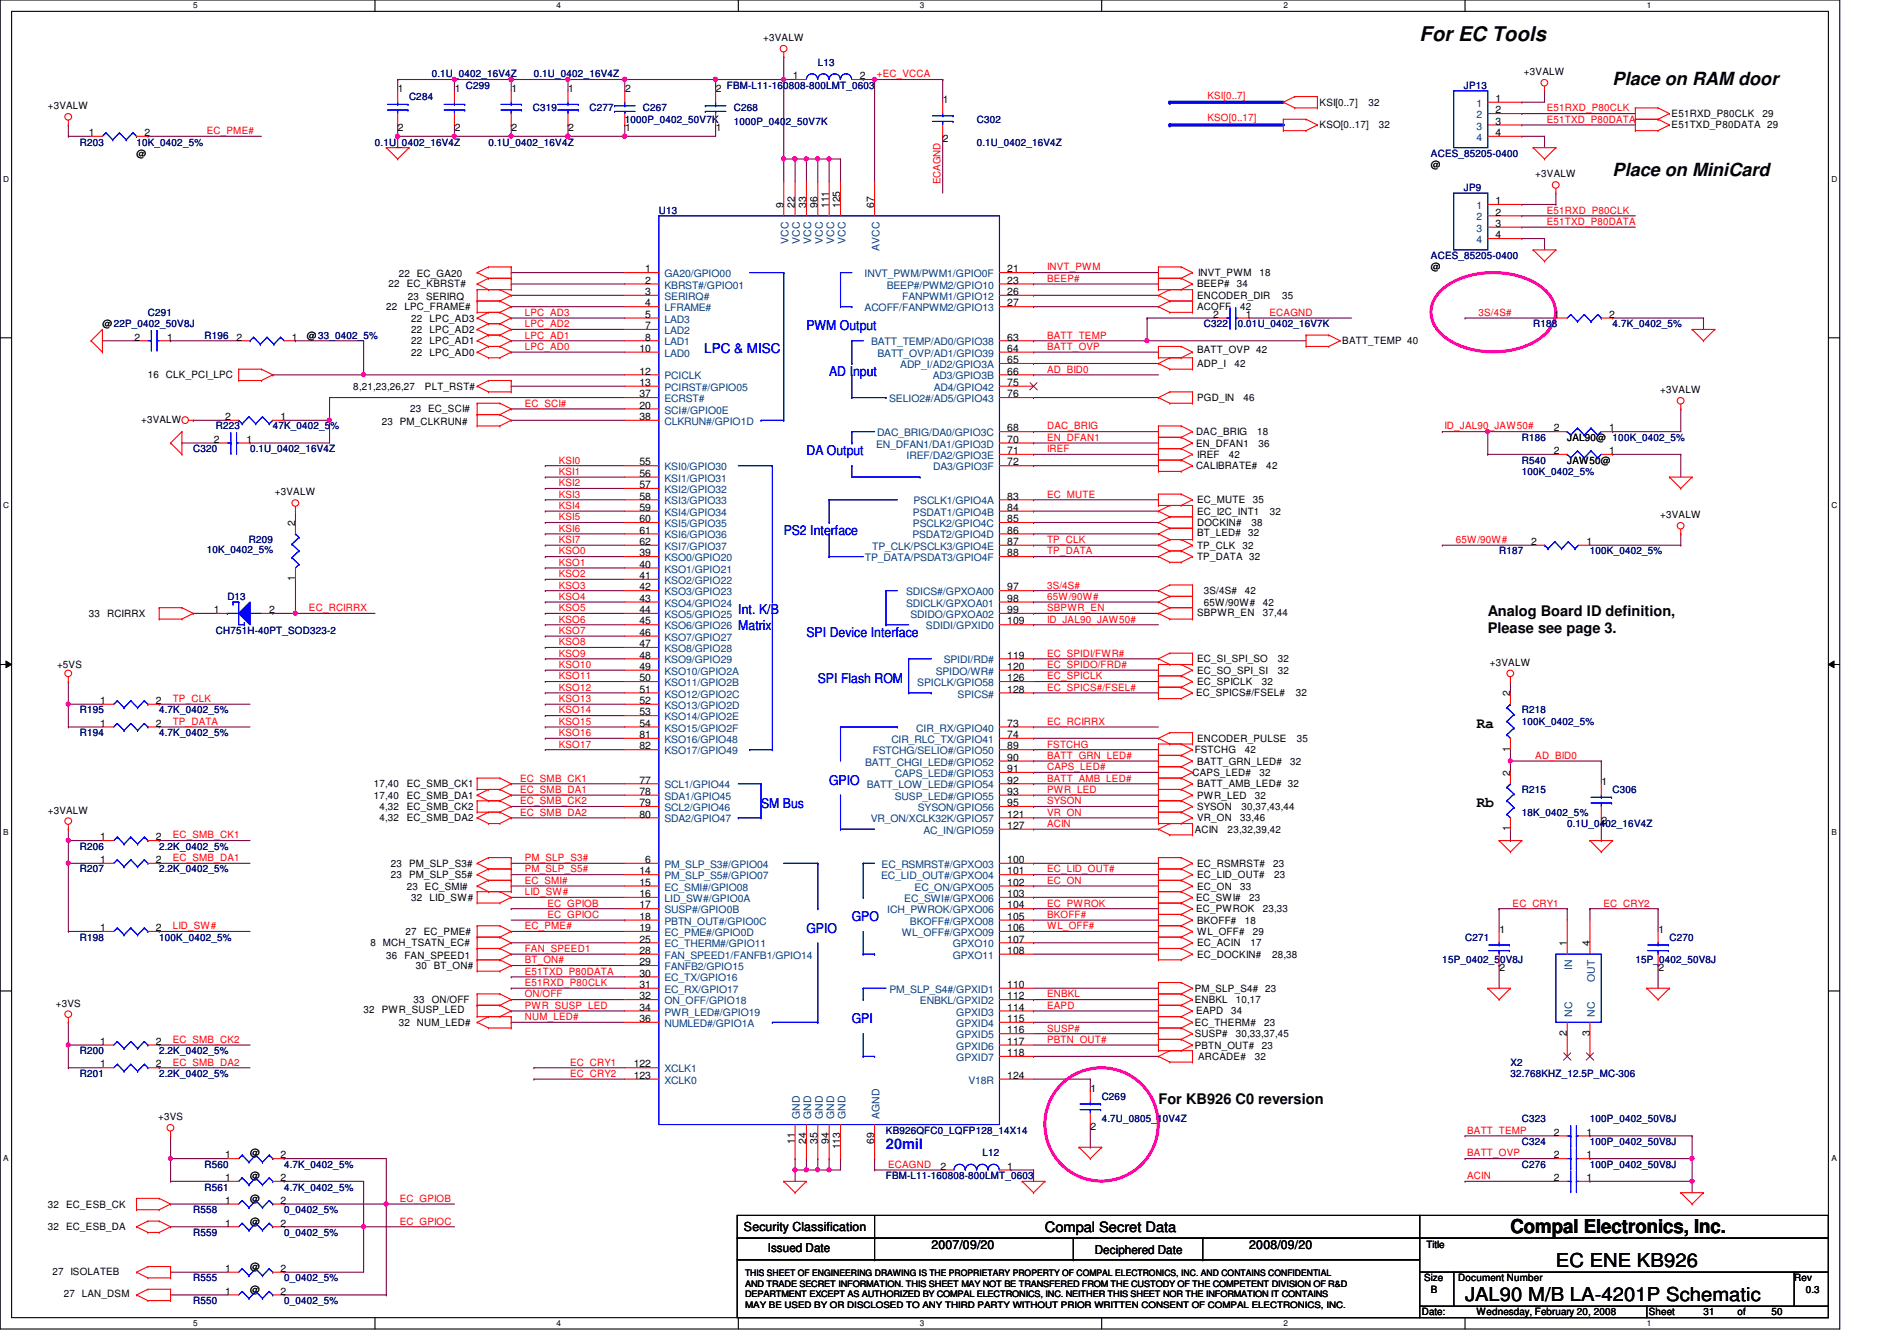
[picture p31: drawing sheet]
<svg xmlns="http://www.w3.org/2000/svg" width="297mm" height="210mm" viewBox="0 0 297 210" stroke-linecap="round" stroke-linejoin="round" font-family="sans-serif">
<defs><g id="words">
<text font-size="3.2" x="222.3" y="6.4">For EC Tools</text>
<g font-size="3">
<text x="236.5" y="193">Compal Electronics, Inc.</text>
<text x="229.4" y="203.6">JAL90 M/B LA-4201P Schematic</text>
<text x="243.6" y="198.3">EC ENE KB926</text>
</g>
<g font-size="2.8">
<text x="252.5" y="13.3">Place on RAM door</text>
<text x="252.5" y="27.5">Place on MiniCard</text>
</g>
<g font-size="2.3">
<text x="233" y="96.4">Analog Board ID definition,</text>
<text x="233" y="99.1">Please see page 3.</text>
<text x="231.2" y="113.9">Ra</text>
<text x="231.2" y="126.3">Rb</text>
<text x="181.4" y="172.8">For KB926 C0 reversion</text>
</g>
<text font-size="2.3" fill="#00f" x="138.7" y="179.9">20mil</text>
<text font-size="2.2" x="163.6" y="192.8">Compal Secret Data</text>
<g font-size="2.1" fill="#00f">
<text x="126.3" y="51.7">PWM Output</text>
<text x="110.3" y="55.3">LPC &amp; MISC</text>
<text x="129.8" y="58.8">AD Input</text>
<text x="126.3" y="71.3">DA Output</text>
<text x="122.7" y="83.7">PS2 Interface</text>
<text x="115.6" y="96.2">Int. K/B</text>
<text x="115.6" y="98.7">Matrix</text>
<text x="126.3" y="99.7">SPI Device Interface</text>
<text x="128.1" y="106.8">SPI Flash ROM</text>
<text x="129.8" y="122.9">GPIO</text>
<text x="119.2" y="126.4">SM Bus</text>
<text x="126.3" y="146">GPIO</text>
<text x="133.4" y="144.2">GPO</text>
<text x="133.4" y="160.2">GPI</text>
</g>
<g font-size="1.9">
<text x="116.5" y="192.7">Security Classification</text>
<text x="120.2" y="196">Issued Date</text>
<text x="145.8" y="195.6">2007/09/20</text>
<text x="171.4" y="196.2">Deciphered Date</text>
<text x="195.6" y="195.6">2008/09/20</text>
</g>
<g font-size="1.6">
<text x="119.5" y="6.4">+3VALW</text>
<text x="238.6" y="11.8">+3VALW</text>
<text x="7.5" y="17.1">+3VALW</text>
<text x="62.3" y="14.4">1</text>
<text x="71.2" y="14.4">1</text>
<text x="80.1" y="14.4">1</text>
<text x="89" y="14.4">1</text>
<text x="97.9" y="14.4">2</text>
<text x="112.1" y="14.4">2</text>
<text x="124.2" y="12.4">1</text>
<text x="134.6" y="12.4">2</text>
<text x="147.7" y="16.2">1</text>
<text x="206.6" y="16.6">KSI[0..7]</text>
<text x="214.3" y="16.6">32</text>
<text x="234.2" y="16">1</text>
<text x="234.2" y="17.7">2</text>
<text x="13.9" y="21.3">1</text>
<text x="22.6" y="21.3">2</text>
<text x="62.3" y="20.4">2</text>
<text x="71.2" y="20.4">2</text>
<text x="80.1" y="20.4">2</text>
<text x="89" y="20.4">2</text>
<text x="97.9" y="20.4">1</text>
<text x="112.1" y="20.4">1</text>
<text x="147.7" y="22.2">2</text>
<text x="206.6" y="20.1">KSO[0..17]</text>
<text x="215.9" y="20.1">32</text>
<text x="234.2" y="19.5">3</text>
<text x="234.2" y="21.3">4</text>
<text x="261.7" y="18.3">E51RXD_P80CLK</text>
<text x="261.7" y="20.1">E51TXD_P80DATA 29</text>
<text x="276" y="18.3">29</text>
<text x="21.4" y="24.6">@</text>
<text x="224.1" y="26.3">@</text>
<text x="240.4" y="27.8">+3VALW</text>
<text x="122.7" y="32.6" transform="rotate(-90 122.7 32.6)">9</text>
<text x="124.5" y="32.6" transform="rotate(-90 124.5 32.6)">22</text>
<text x="126.2" y="32.6" transform="rotate(-90 126.2 32.6)">33</text>
<text x="128" y="32.6" transform="rotate(-90 128 32.6)">96</text>
<text x="129.8" y="32.6" transform="rotate(-90 129.8 32.6)">111</text>
<text x="131.6" y="32.6" transform="rotate(-90 131.6 32.6)">125</text>
<text x="136.9" y="32.6" transform="rotate(-90 136.9 32.6)">67</text>
<text x="234.2" y="32">1</text>
<text x="234.2" y="33.7">2</text>
<text x="234.2" y="35.5">3</text>
<text x="234.2" y="37.3">4</text>
<text x="60.8" y="45">22</text>
<text x="62.4" y="43.4">22 EC_GA20</text>
<text x="63.7" y="45">EC_KBRST#</text>
<text x="63.9" y="46.9">23 SERIRQ</text>
<text x="101" y="42.6">1</text>
<text x="101" y="44.4">2</text>
<text x="101" y="46.2">3</text>
<text x="101" y="48">4</text>
<text x="157.7" y="42.6">21</text>
<text x="157.7" y="44.4">23</text>
<text x="157.7" y="46.2">26</text>
<text x="157.7" y="48">27</text>
<text x="187.4" y="45">BEEP#</text>
<text x="187.4" y="46.8">ENCODER_DIR</text>
<text x="187.6" y="43.2">INVT_PWM</text>
<text x="193.7" y="45">34</text>
<text x="197.2" y="43.2">18</text>
<text x="200.8" y="46.8">35</text>
<text x="224.1" y="42.3">@</text>
<text x="16" y="51.2">@22P_0402_50V8J</text>
<text x="21" y="53.3">2</text>
<text x="26.2" y="53.3">1</text>
<text x="37" y="53.3">2</text>
<text x="45.7" y="53.3">1</text>
<text x="48" y="53">@33_0402_5%</text>
<text x="60.5" y="48.6">22 LPC_FRAME#</text>
<text x="64.4" y="52.1">22</text>
<text x="64.4" y="50.3">22</text>
<text x="64.4" y="53.9">22</text>
<text x="67.3" y="52.1">LPC_AD2</text>
<text x="67.3" y="50.3">LPC_AD3</text>
<text x="67.3" y="53.9">LPC_AD1</text>
<text x="101" y="49.7">5</text>
<text x="101" y="51.5">7</text>
<text x="101" y="53.3">8</text>
<text x="157.7" y="53.3">63</text>
<text x="187.4" y="48.6">ACOFF</text>
<text x="189.9" y="49.7">2</text>
<text x="194.2" y="48.6">42</text>
<text x="195.1" y="49.7">1</text>
<text x="210.2" y="53.9">BATT_TEMP 40</text>
<text x="243.3" y="49.7">1</text>
<text x="252" y="49.7">2</text>
<text x="23.2" y="59.2">16 CLK_PCI_LPC</text>
<text x="64.4" y="55.7">22</text>
<text x="67.3" y="55.7">LPC_AD0</text>
<text x="100.2" y="55.1">10</text>
<text x="100.2" y="58.6">12</text>
<text x="157.7" y="55.1">64</text>
<text x="157.7" y="56.9">65</text>
<text x="157.7" y="58.6">66</text>
<text x="187.4" y="55.3">BATT_OVP 42</text>
<text x="187.4" y="57.4">ADP_I</text>
<text x="193.3" y="57.4">42</text>
<text x="35.3" y="65.7">2</text>
<text x="43.9" y="65.7">1</text>
<text x="55.3" y="61">8,21,23,26,27</text>
<text x="64.2" y="64.6">23 EC_SCI#</text>
<text x="66.5" y="61">PLT_RST#</text>
<text x="100.2" y="60.4">13</text>
<text x="100.2" y="64">20</text>
<text x="100.2" y="62.2">37</text>
<text x="100.2" y="65.7">38</text>
<text x="157.7" y="60.4">75</text>
<text x="157.7" y="62.2">76</text>
<text x="187.4" y="62.8">PGD_IN</text>
<text x="194.7" y="62.8">46</text>
<text x="260" y="61.6">+3VALW</text>
<text x="22.1" y="66.2">+3VALW</text>
<text x="33.5" y="69.3">2</text>
<text x="38.6" y="69.3">1</text>
<text x="59.8" y="66.5">23 PM_CLKRUN#</text>
<text x="157.7" y="67.5">68</text>
<text x="157.7" y="69.3">70</text>
<text x="157.7" y="71.1">71</text>
<text x="187.3" y="68.1">DAC_BRIG</text>
<text x="187.3" y="69.9">EN_DFAN1</text>
<text x="187.4" y="71.7">IREF</text>
<text x="192.4" y="71.7">42</text>
<text x="196.8" y="68.1">18</text>
<text x="197.1" y="69.9">36</text>
<text x="243.3" y="67.5">2</text>
<text x="243.3" y="71.1">2</text>
<text x="245.4" y="69">JAL90@ 100K_0402_5%</text>
<text x="252" y="67.5">1</text>
<text x="252" y="71.1">1</text>
<text x="43" y="77.6">+3VALW</text>
<text x="100.2" y="72.9">55</text>
<text x="100.2" y="74.6">56</text>
<text x="100.2" y="76.4">57</text>
<text x="157.7" y="72.9">72</text>
<text x="187.3" y="73.4">CALIBRATE#</text>
<text x="198.3" y="73.4">42</text>
<text x="245.4" y="72.6">JAW50@</text>
<text x="46.2" y="82.3" transform="rotate(-90 46.2 82.3)">2</text>
<text x="100.2" y="78.2">58</text>
<text x="100.2" y="80">59</text>
<text x="100.2" y="81.7">60</text>
<text x="100.2" y="83.5">61</text>
<text x="157.7" y="78.2">83</text>
<text x="157.7" y="80">84</text>
<text x="157.7" y="81.7">85</text>
<text x="157.7" y="83.5">86</text>
<text x="187.4" y="78.8">EC_MUTE</text>
<text x="187.4" y="83.9">BT_LED#</text>
<text x="187.4" y="82.3">DOCKIN#</text>
<text x="187.4" y="80.6">EC_I2C_INT1</text>
<text x="195.4" y="83.9">32</text>
<text x="196" y="82.3">38</text>
<text x="196.2" y="78.8">35</text>
<text x="198.8" y="80.6">32</text>
<text x="260" y="81.1">+3VALW</text>
<text x="100.2" y="87.1">39</text>
<text x="100.2" y="88.9">40</text>
<text x="100.2" y="85.3">62</text>
<text x="157.7" y="85.3">87</text>
<text x="157.7" y="87.1">88</text>
<text x="187.4" y="85.9">TP_CLK</text>
<text x="187.4" y="87.7">TP_DATA 32</text>
<text x="194.6" y="85.9">32</text>
<text x="239.7" y="85.3">2</text>
<text x="248.4" y="85.3">1</text>
<text x="33.5" y="96">1</text>
<text x="42.2" y="96">2</text>
<text x="46.2" y="91" transform="rotate(-90 46.2 91)">1</text>
<text x="100.2" y="90.6">41</text>
<text x="100.2" y="92.4">42</text>
<text x="100.2" y="94.2">43</text>
<text x="100.2" y="96">44</text>
<text x="157.7" y="92.4">97</text>
<text x="157.7" y="94.2">98</text>
<text x="157.7" y="96">99</text>
<text x="188.5" y="93">3S/4S#</text>
<text x="188.5" y="94.8">65W/90W#</text>
<text x="194.9" y="93">42</text>
<text x="197.7" y="94.8">42</text>
<text x="13.9" y="96.6">33 RCIRRX</text>
<text x="100.2" y="97.7">45</text>
<text x="100.2" y="99.5">46</text>
<text x="100.2" y="101.3">47</text>
<text x="157.7" y="97.7">109</text>
<text x="187.4" y="96.4">SBPWR_EN</text>
<text x="197.7" y="96.4">37,44</text>
<text x="8.9" y="104.6">+5VS</text>
<text x="100.2" y="103.1">48</text>
<text x="100.2" y="104.9">49</text>
<text x="100.2" y="106.6">50</text>
<text x="157.7" y="103.1">119</text>
<text x="157.7" y="104.9">120</text>
<text x="157.7" y="106.6">126</text>
<text x="187.4" y="107.2">EC_SPICLK</text>
<text x="187.4" y="105.5">EC_SO_SPI_SI</text>
<text x="187.4" y="103.7">EC_SI_SPI_SO</text>
<text x="197.6" y="107.2">32</text>
<text x="200.1" y="105.5">32</text>
<text x="200.1" y="103.7">32</text>
<text x="233.3" y="104.2">+3VALW</text>
<text x="15.7" y="110.2">1</text>
<text x="15.7" y="113.7">1</text>
<text x="24.4" y="110.2">2</text>
<text x="24.4" y="113.7">2</text>
<text x="100.2" y="108.4">51</text>
<text x="100.2" y="110.2">52</text>
<text x="100.2" y="112">53</text>
<text x="100.2" y="113.7">54</text>
<text x="157.7" y="113.7">73</text>
<text x="157.7" y="108.4">128</text>
<text x="187.3" y="109">EC_SPICS#/FSEL#</text>
<text x="202.9" y="109">32</text>
<text x="236.5" y="109" transform="rotate(-90 236.5 109)">2</text>
<text x="100.2" y="115.5">81</text>
<text x="100.2" y="117.3">82</text>
<text x="157.7" y="115.5">74</text>
<text x="157.7" y="117.3">89</text>
<text x="157.7" y="119.1">90</text>
<text x="187.1" y="117.9">FSTCHG</text>
<text x="187.4" y="116.1">ENCODER_PULSE</text>
<text x="187.4" y="119.7">BATT_GRN_LED#</text>
<text x="194.9" y="117.9">42</text>
<text x="202" y="119.7">32</text>
<text x="203.1" y="116.1">35</text>
<text x="236.5" y="117.7" transform="rotate(-90 236.5 117.7)">1</text>
<text x="58.5" y="125">17,40</text>
<text x="58.5" y="123.2">17,40</text>
<text x="63.7" y="125">EC_SMB_DA1</text>
<text x="63.7" y="123.2">EC_SMB_CK1</text>
<text x="100.2" y="122.6">77</text>
<text x="100.2" y="124.4">78</text>
<text x="157.7" y="120.9">91</text>
<text x="157.7" y="122.6">92</text>
<text x="157.7" y="124.4">93</text>
<text x="186.7" y="121.5">CAPS_LED#</text>
<text x="187.4" y="123.2">BATT_AMB_LED# 32</text>
<text x="187.4" y="125">PWR_LED</text>
<text x="196.5" y="125">32</text>
<text x="197.2" y="121.5">32</text>
<text x="236.5" y="121.5" transform="rotate(-90 236.5 121.5)">2</text>
<text x="250.8" y="122.9">1</text>
<text x="7.5" y="127.3">+3VALW</text>
<text x="15.7" y="131.5">1</text>
<text x="24.4" y="131.5">2</text>
<text x="59.4" y="126.8">4,32</text>
<text x="59.4" y="128.6">4,32</text>
<text x="63.7" y="126.8">EC_SMB_CK2</text>
<text x="63.7" y="128.6">EC_SMB_DA2</text>
<text x="100.2" y="126.2">79</text>
<text x="100.2" y="128">80</text>
<text x="157.7" y="126.2">95</text>
<text x="157.7" y="128">121</text>
<text x="157.7" y="129.8">127</text>
<text x="187.1" y="130.3">ACIN</text>
<text x="187.4" y="126.8">SYSON</text>
<text x="187.4" y="128.6">VR_ON</text>
<text x="192.2" y="130.3">23,32,39,42</text>
<text x="194.2" y="128.6">33,46</text>
<text x="194.4" y="126.8">30,37,43,44</text>
<text x="236.5" y="130.1" transform="rotate(-90 236.5 130.1)">1</text>
<text x="250.8" y="128.9">2</text>
<text x="15.7" y="135.1">1</text>
<text x="24.4" y="135.1">2</text>
<text x="61.2" y="135.7">23 PM_SLP_S3#</text>
<text x="61.2" y="137.5">23 PM_SLP_S5#</text>
<text x="100.2" y="136.9">14</text>
<text x="101" y="135.1">6</text>
<text x="157.7" y="135.1">100</text>
<text x="157.7" y="136.9">101</text>
<text x="187.4" y="137.5">EC_LID_OUT#</text>
<text x="187.4" y="135.7">EC_RSMRST#</text>
<text x="199.3" y="135.7">23</text>
<text x="199.5" y="137.5">23</text>
<text x="63.7" y="139.2">23 EC_SMI#</text>
<text x="64.4" y="141">32</text>
<text x="67.3" y="141">LID_SW#</text>
<text x="100.2" y="138.6">15</text>
<text x="100.2" y="140.4">16</text>
<text x="100.2" y="142.2">17</text>
<text x="100.2" y="144">18</text>
<text x="157.7" y="138.6">102</text>
<text x="157.7" y="140.4">103</text>
<text x="157.7" y="142.2">104</text>
<text x="157.7" y="144">105</text>
<text x="187.3" y="142.8">EC_PWROK</text>
<text x="187.3" y="141">EC_SWI#</text>
<text x="187.4" y="139.2">EC_ON</text>
<text x="194.2" y="139.2">33</text>
<text x="195.6" y="141">23</text>
<text x="197.7" y="142.8">23,33</text>
<text x="15.7" y="145.8">1</text>
<text x="24.4" y="145.8">2</text>
<text x="58" y="148.1">8 MCH_TSATN_EC#</text>
<text x="63.5" y="146.3">27</text>
<text x="66.4" y="146.3">EC_PME#</text>
<text x="100.2" y="145.8">19</text>
<text x="100.2" y="147.5">25</text>
<text x="100.2" y="149.3">28</text>
<text x="157.7" y="145.8">106</text>
<text x="157.7" y="147.5">107</text>
<text x="157.7" y="149.3">108</text>
<text x="187.4" y="144.6">BKOFF#</text>
<text x="187.4" y="146.3">WL_OFF#</text>
<text x="187.4" y="149.9">EC_DOCKIN#</text>
<text x="187.4" y="148.1">EC_ACIN</text>
<text x="194.9" y="144.6">18</text>
<text x="195.8" y="148.1">17</text>
<text x="196.2" y="146.3">29</text>
<text x="199.2" y="149.9">28,38</text>
<text x="234.8" y="146">1</text>
<text x="245.4" y="148.1" transform="rotate(-90 245.4 148.1)">1</text>
<text x="248.9" y="148.1" transform="rotate(-90 248.9 148.1)">4</text>
<text x="259.7" y="146">1</text>
<text x="60.5" y="150.1">36 FAN_SPEED1</text>
<text x="65.1" y="151.7">30 BT_ON#</text>
<text x="100.2" y="151.1">29</text>
<text x="100.2" y="152.9">30</text>
<text x="100.2" y="154.6">31</text>
<text x="157.7" y="154.6">110</text>
<text x="187.1" y="155.2">PM_SLP_S4# 23</text>
<text x="234.8" y="152">2</text>
<text x="259.7" y="152">2</text>
<text x="8.8" y="157.6">+3VS</text>
<text x="56.9" y="158.6">32 PWR_SUSP_LED</text>
<text x="62.4" y="160.6">32 NUM_LED#</text>
<text x="64.8" y="157">33 ON/OFF</text>
<text x="100.2" y="156.4">32</text>
<text x="100.2" y="158.2">34</text>
<text x="100.2" y="160">36</text>
<text x="157.7" y="156.4">112</text>
<text x="157.7" y="158.2">114</text>
<text x="157.7" y="160">115</text>
<text x="157.7" y="161.8">116</text>
<text x="187.1" y="160.6">EC_THERM#</text>
<text x="187.1" y="157">ENBKL</text>
<text x="187.3" y="158.8">EAPD</text>
<text x="192.8" y="158.8">34</text>
<text x="193.5" y="157">10,17</text>
<text x="197.9" y="160.6">23</text>
<text x="15.7" y="163.5">1</text>
<text x="15.7" y="167.1">1</text>
<text x="24.4" y="163.5">2</text>
<text x="24.4" y="167.1">2</text>
<text x="99.3" y="167.1">122</text>
<text x="157.7" y="163.5">117</text>
<text x="157.7" y="165.3">118</text>
<text x="187.1" y="162.3">SUSP#</text>
<text x="187.1" y="164.1">PBTN_OUT#</text>
<text x="187.6" y="165.9">ARCADE#</text>
<text x="193.5" y="162.3">30,33,37,45</text>
<text x="196.5" y="165.9">32</text>
<text x="197.6" y="164.1">23</text>
<text x="245.4" y="162.1" transform="rotate(-90 245.4 162.1)">2</text>
<text x="248.9" y="162.1" transform="rotate(-90 248.9 162.1)">3</text>
<text x="99.3" y="168.9">123</text>
<text x="157.7" y="168.9">124</text>
<text x="170.8" y="170.9">1</text>
<text x="24.8" y="175.3">+3VS</text>
<text x="124.5" y="179" transform="rotate(-90 124.5 179)">11</text>
<text x="126.2" y="179" transform="rotate(-90 126.2 179)">24</text>
<text x="128" y="179" transform="rotate(-90 128 179)">35</text>
<text x="129.8" y="179" transform="rotate(-90 129.8 179)">94</text>
<text x="131.6" y="179.9" transform="rotate(-90 131.6 179.9)">113</text>
<text x="136.9" y="179" transform="rotate(-90 136.9 179)">69</text>
<text x="170.8" y="176.9">2</text>
<text x="243.3" y="177.8">2</text>
<text x="248.4" y="177.8">1</text>
<text x="35.3" y="181.3">1</text>
<text x="35.3" y="184.9">1</text>
<text x="39.2" y="181">@</text>
<text x="39.2" y="184.6">@</text>
<text x="43.9" y="181.3">2</text>
<text x="43.9" y="184.9">2</text>
<text x="147.3" y="183.1">2</text>
<text x="157.7" y="183.1">1</text>
<text x="243.3" y="181.3">2</text>
<text x="243.3" y="184.9">2</text>
<text x="248.4" y="181.3">1</text>
<text x="248.4" y="184.9">1</text>
<text x="7.5" y="189">32</text>
<text x="10.4" y="189">EC_ESB_CK</text>
<text x="35.3" y="188.4">1</text>
<text x="35.3" y="192">1</text>
<text x="39.2" y="188.1">@</text>
<text x="39.2" y="191.7">@</text>
<text x="43.9" y="188.4">2</text>
<text x="43.9" y="192">2</text>
<text x="7.5" y="192.6">32</text>
<text x="10.4" y="192.6">EC_ESB_DA</text>
<text x="223.3" y="195.4">Title</text>
<text x="8.2" y="199.5">27 ISOLATEB</text>
<text x="10" y="203.1">27 LAN_DSM</text>
<text x="35.3" y="202.6">1</text>
<text x="35.3" y="199.1">1</text>
<text x="39.2" y="202.4">@</text>
<text x="39.2" y="198.8">@</text>
<text x="43.9" y="202.6">2</text>
<text x="43.9" y="199.1">2</text>
<text x="223" y="200.6">Size</text>
<text x="224.1" y="202.4">B</text>
<text x="228.3" y="200.6">Document Number</text>
<text x="281" y="200.6">Rev</text>
<text x="282.7" y="202.4">0.3</text>
<text x="222.6" y="205.9">Date:</text>
<text x="231.2" y="205.9">Wednesday, February 20, 2008</text>
<text x="258.2" y="205.9">Sheet</text>
<text x="266.7" y="205.9">31</text>
<text x="272.1" y="205.9">of</text>
<text x="277.4" y="205.9">50</text>
</g>
<g font-size="1.6" fill="#000080">
<text x="128.1" y="10.3">L13</text>
<text x="64" y="15.7">C284</text>
<text x="67.6" y="12.1">0.1U_0402_16V4Z</text>
<text x="72.9" y="13.9">C299</text>
<text x="83.4" y="17.4">C319</text>
<text x="83.6" y="12.1">0.1U_0402_16V4Z</text>
<text x="92.3" y="17.4">C277</text>
<text x="100.7" y="17.4">C267</text>
<text x="113.8" y="13.9">FBM-L11-160808-800LMT_0603</text>
<text x="114.9" y="17.4">C268</text>
<text x="229.2" y="13.9">JP13</text>
<text x="12.5" y="22.8">R203</text>
<text x="21.4" y="22.8">10K_0402_5%</text>
<text x="58.7" y="22.8">0.1U_0402_16V4Z</text>
<text x="76.5" y="22.8">0.1U_0402_16V4Z</text>
<text x="97.8" y="19.2">1000P_0402_50V7K</text>
<text x="114.9" y="19.6">1000P_0402_50V7K</text>
<text x="152.9" y="19.2">C302</text>
<text x="152.9" y="22.8">0.1U_0402_16V4Z</text>
<text x="224.1" y="24.6">ACES_85205-0400</text>
<text x="229.2" y="29.9">JP9</text>
<text x="103.2" y="33.4">U13</text>
<text x="224.1" y="40.6">ACES_85205-0400</text>
<text x="23.2" y="49.4">C291</text>
<text x="32" y="53">R196</text>
<text x="188.5" y="51.2">C322</text>
<text x="193.8" y="51.2">0.01U_0402_16V7K</text>
<text x="240.1" y="51.2">R188</text>
<text x="252.5" y="51.2">4.7K_0402_5%</text>
<text x="30.3" y="70.8">C320</text>
<text x="33.8" y="67.2">R223</text>
<text x="39.2" y="70.8">0.1U_0402_16V4Z</text>
<text x="42.7" y="67.2">47K_0402_5%</text>
<text x="238.3" y="69">R186</text>
<text x="238.3" y="72.6">R540</text>
<text x="238.3" y="74.3">100K_0402_5%</text>
<text x="32.4" y="86.6">10K_0402_5%</text>
<text x="39" y="85">R209</text>
<text x="234.7" y="86.8">R187</text>
<text x="249" y="86.8">100K_0402_5%</text>
<text x="35.6" y="93.9">D13</text>
<text x="33.8" y="99.2">CH751H-40PT_SOD323-2</text>
<text x="12.5" y="111.7">R195</text>
<text x="24.9" y="111.7">4.7K_0402_5%</text>
<text x="238.3" y="111.7">R218</text>
<text x="238.3" y="113.5">100K_0402_5%</text>
<text x="12.5" y="115.2">R194</text>
<text x="24.9" y="115.2">4.7K_0402_5%</text>
<text x="238.3" y="124.1">R215</text>
<text x="252.5" y="124.1">C306</text>
<text x="238.3" y="127.7">18K_0402_5%</text>
<text x="245.4" y="129.5">0.1U_0402_16V4Z</text>
<text x="12.5" y="133">R206</text>
<text x="12.5" y="136.6">R207</text>
<text x="24.9" y="133">2.2K_0402_5%</text>
<text x="24.9" y="136.6">2.2K_0402_5%</text>
<text x="12.5" y="147.2">R198</text>
<text x="24.9" y="147.2">100K_0402_5%</text>
<text x="229.4" y="147.2">C271</text>
<text x="261.4" y="147.2">C270</text>
<text x="225.8" y="150.8">15P_0402_50V8J</text>
<text x="256.1" y="150.8">15P_0402_50V8J</text>
<text x="12.5" y="165">R200</text>
<text x="24.9" y="165">2.2K_0402_5%</text>
<text x="236.5" y="166.8">X2</text>
<text x="12.5" y="168.6">R201</text>
<text x="24.9" y="168.6">2.2K_0402_5%</text>
<text x="172.5" y="172.1">C269</text>
<text x="236.5" y="168.6">32.768KHZ_12.5P_MC-306</text>
<text x="138.7" y="177.5">KB926QFC0_LQFP128_14X14</text>
<text x="172.5" y="175.7">4.7U_0805_10V4Z</text>
<text x="238.3" y="175.7">C323</text>
<text x="238.3" y="179.2">C324</text>
<text x="249" y="175.7">100P_0402_50V8J</text>
<text x="249" y="179.2">100P_0402_50V8J</text>
<text x="32" y="182.8">R560</text>
<text x="44.5" y="182.8">4.7K_0402_5%</text>
<text x="138.7" y="184.6">FBM-L11-160808-800LMT_0603</text>
<text x="153.8" y="181">L12</text>
<text x="238.3" y="182.8">C276</text>
<text x="249" y="182.8">100P_0402_50V8J</text>
<text x="30.3" y="189.9">R558</text>
<text x="32" y="186.4">R561</text>
<text x="44.5" y="186.4">4.7K_0402_5%</text>
<text x="44.5" y="189.9">0_0402_5%</text>
<text x="30.3" y="193.5">R559</text>
<text x="44.5" y="193.5">0_0402_5%</text>
<text x="30.3" y="200.6">R555</text>
<text x="44.5" y="200.6">0_0402_5%</text>
<text x="30.3" y="204.1">R550</text>
<text x="44.5" y="204.1">0_0402_5%</text>
</g>
<g font-size="1.6" fill="#f00">
<text x="137.3" y="12.1">+EC_VCCA</text>
<text x="189.1" y="15.5">KSI[0..7]</text>
<text x="242.2" y="17.4">E51RXD_P80CLK</text>
<text x="32.4" y="21">EC_PME#</text>
<text x="189.1" y="19">KSO[0..17]</text>
<text x="242.2" y="19.2">E51TXD_P80DATA</text>
<text x="147.3" y="28.8" transform="rotate(-90 147.3 28.8)">ECAGND</text>
<text x="242.2" y="33.4">E51RXD_P80CLK</text>
<text x="242.2" y="35.2">E51TXD_P80DATA</text>
<text x="164" y="42.3">INVT_PWM</text>
<text x="164" y="44.1">BEEP#</text>
<text x="82.2" y="53">LPC_AD1</text>
<text x="82.2" y="49.4">LPC_AD3</text>
<text x="82.2" y="51.2">LPC_AD2</text>
<text x="164" y="53">BATT_TEMP</text>
<text x="198.8" y="49.4">ECAGND</text>
<text x="231.5" y="49.4">3S/4S#</text>
<text x="82.2" y="54.8">LPC_AD0</text>
<text x="164" y="58.3">AD_BID0</text>
<text x="164" y="54.8">BATT_OVP</text>
<text x="82.2" y="63.7">EC_SCI#</text>
<text x="164" y="70.8">IREF</text>
<text x="164" y="67.2">DAC_BRIG</text>
<text x="164" y="69">EN_DFAN1</text>
<text x="226.2" y="67.2">ID_JAL90_JAW50#</text>
<text x="87.5" y="74.3">KSI1</text>
<text x="87.5" y="76.1">KSI2</text>
<text x="87.5" y="72.6">KSI0</text>
<text x="87.5" y="77.9">KSI3</text>
<text x="164" y="77.9">EC_MUTE</text>
<text x="87.5" y="83.2">KSI6</text>
<text x="87.5" y="81.4">KSI5</text>
<text x="87.5" y="79.7">KSI4</text>
<text x="87.5" y="85">KSI7</text>
<text x="87.5" y="88.6">KSO1</text>
<text x="87.5" y="86.8">KSO0</text>
<text x="164" y="86.8">TP_DATA</text>
<text x="164" y="85">TP_CLK</text>
<text x="228" y="85">65W/90W#</text>
<text x="48.4" y="95.7">EC_RCIRRX</text>
<text x="87.5" y="90.3">KSO2</text>
<text x="87.5" y="93.9">KSO4</text>
<text x="87.5" y="92.1">KSO3</text>
<text x="87.5" y="95.7">KSO5</text>
<text x="164" y="92.1">3S/4S#</text>
<text x="164" y="95.7">SBPWR_EN</text>
<text x="164" y="93.9">65W/90W#</text>
<text x="87.5" y="97.5">KSO6</text>
<text x="87.5" y="99.2">KSO7</text>
<text x="87.5" y="101">KSO8</text>
<text x="164" y="97.5">ID_JAL90_JAW50#</text>
<text x="87.5" y="104.6">KSO10</text>
<text x="87.5" y="106.3">KSO11</text>
<text x="87.5" y="102.8">KSO9</text>
<text x="164" y="106.3">EC_SPICLK</text>
<text x="164" y="104.6">EC_SPIDO/FRD#</text>
<text x="164" y="102.8">EC_SPIDI/FWR#</text>
<text x="27" y="113.5">TP_DATA</text>
<text x="27" y="109.9">TP_CLK</text>
<text x="87.5" y="108.1">KSO12</text>
<text x="87.5" y="109.9">KSO13</text>
<text x="87.5" y="113.5">KSO15</text>
<text x="87.5" y="111.7">KSO14</text>
<text x="164" y="113.5">EC_RCIRRX</text>
<text x="164" y="108.1">EC_SPICS#/FSEL#</text>
<text x="87.5" y="115.2">KSO16</text>
<text x="87.5" y="117">KSO17</text>
<text x="164" y="117">FSTCHG</text>
<text x="164" y="118.8">BATT_GRN_LED#</text>
<text x="240.4" y="118.8">AD_BID0</text>
<text x="81.4" y="122.3">EC_SMB_CK1</text>
<text x="81.4" y="124.1">EC_SMB_DA1</text>
<text x="81.4" y="125.9">EC_SMB_CK2</text>
<text x="164" y="120.6">CAPS_LED#</text>
<text x="164" y="125.9">SYSON</text>
<text x="164" y="122.3">BATT_AMB_LED#</text>
<text x="164" y="124.1">PWR_LED</text>
<text x="27" y="131.2">EC_SMB_CK1</text>
<text x="81.4" y="127.7">EC_SMB_DA2</text>
<text x="164" y="129.5">ACIN</text>
<text x="164" y="127.7">VR_ON</text>
<text x="27" y="134.8">EC_SMB_DA1</text>
<text x="82.2" y="134.8">PM_SLP_S3#</text>
<text x="82.2" y="136.6">PM_SLP_S5#</text>
<text x="164" y="136.6">EC_LID_OUT#</text>
<text x="82.2" y="138.3">EC_SMI#</text>
<text x="82.2" y="140.1">LID_SW#</text>
<text x="85.7" y="141.9">EC_GPIOB</text>
<text x="85.7" y="143.7">EC_GPIOC</text>
<text x="164" y="143.7">BKOFF#</text>
<text x="164" y="138.3">EC_ON</text>
<text x="164" y="141.9">EC_PWROK</text>
<text x="236.9" y="141.9">EC_CRY1</text>
<text x="251.1" y="141.9">EC_CRY2</text>
<text x="27" y="145.5">LID_SW#</text>
<text x="82.2" y="145.5">EC_PME#</text>
<text x="82.2" y="149">FAN_SPEED1</text>
<text x="164" y="145.5">WL_OFF#</text>
<text x="82.2" y="150.8">BT_ON#</text>
<text x="82.2" y="154.3">E51RXD_P80CLK</text>
<text x="82.2" y="152.6">E51TXD_P80DATA</text>
<text x="82.2" y="159.7">NUM_LED#</text>
<text x="82.2" y="156.1">ON/OFF</text>
<text x="82.2" y="157.9">PWR_SUSP_LED</text>
<text x="164" y="156.1">ENBKL</text>
<text x="164" y="157.9">EAPD</text>
<text x="164" y="161.5">SUSP#</text>
<text x="27" y="166.8">EC_SMB_DA2</text>
<text x="27" y="163.2">EC_SMB_CK2</text>
<text x="89.3" y="166.8">EC_CRY1</text>
<text x="164" y="163.2">PBTN_OUT#</text>
<text x="89.3" y="168.6">EC_CRY2</text>
<text x="229.7" y="177.5">BATT_TEMP</text>
<text x="139.1" y="182.8">ECAGND</text>
<text x="229.7" y="181">BATT_OVP</text>
<text x="229.7" y="184.6">ACIN</text>
<text x="62.6" y="191.7">EC_GPIOC</text>
<text x="62.6" y="188.1">EC_GPIOB</text>
</g>
<g font-size="1.6" fill="#004080">
<text x="231.2" y="16.7">1</text>
<text x="231.2" y="18.5">2</text>
<text x="231.2" y="20.3">3</text>
<text x="231.2" y="22.1">4</text>
<text x="231.2" y="32.7">1</text>
<text x="231.2" y="34.5">2</text>
<text x="123.5" y="38.1" transform="rotate(-90 123.5 38.1)">VCC</text>
<text x="125.3" y="38.1" transform="rotate(-90 125.3 38.1)">VCC</text>
<text x="127" y="38.1" transform="rotate(-90 127 38.1)">VCC</text>
<text x="128.8" y="38.1" transform="rotate(-90 128.8 38.1)">VCC</text>
<text x="130.6" y="38.1" transform="rotate(-90 130.6 38.1)">VCC</text>
<text x="132.4" y="38.1" transform="rotate(-90 132.4 38.1)">VCC</text>
<text x="137.7" y="39.2" transform="rotate(-90 137.7 39.2)">AVCC</text>
<text x="231.2" y="36.3">3</text>
<text x="231.2" y="38.1">4</text>
<text x="104.1" y="43.4">GA20/GPIO00</text>
<text x="104.1" y="45.2">KBRST#/GPIO01</text>
<text x="104.1" y="46.9">SERIRQ#</text>
<text x="135.4" y="43.4">INVT_PWM/PWM1/GPIO0F</text>
<text x="138.8" y="45.2">BEEP#/PWM2/GPIO10</text>
<text x="141.3" y="46.9">FANPWM1/GPIO12</text>
<text x="104.1" y="48.7">LFRAME#</text>
<text x="104.1" y="50.5">LAD3</text>
<text x="104.1" y="52.3">LAD2</text>
<text x="135.4" y="48.7">ACOFF/FANPWM2/GPIO13</text>
<text x="104.1" y="54.1">LAD1</text>
<text x="104.1" y="55.8">LAD0</text>
<text x="104.1" y="59.4">PCICLK</text>
<text x="136.4" y="54.1">BATT_TEMP/AD0/GPIO38</text>
<text x="137.4" y="55.8">BATT_OVP/AD1/GPIO39</text>
<text x="141" y="57.6">ADP_I/AD2/GPIO3A</text>
<text x="146" y="59.4">AD3/GPIO3B</text>
<text x="104.1" y="61.2">PCIRST#/GPIO05</text>
<text x="104.1" y="64.7">SCI#/GPIO0E</text>
<text x="104.1" y="62.9">ECRST#</text>
<text x="139.2" y="62.9">SELIO2#/AD5/GPIO43</text>
<text x="146.2" y="61.2">AD4/GPIO42</text>
<text x="104.1" y="66.5">CLKRUN#/GPIO1D</text>
<text x="137.2" y="70.1">EN_DFAN1/DA1/GPIO3D</text>
<text x="137.3" y="68.3">DAC_BRIG/DA0/GPIO3C</text>
<text x="141.9" y="71.8">IREF/DA2/GPIO3E</text>
<text x="104.1" y="73.6">KSI0/GPIO30</text>
<text x="104.1" y="75.4">KSI1/GPIO31</text>
<text x="104.1" y="77.2">KSI2/GPIO32</text>
<text x="146.1" y="73.6">DA3/GPIO3F</text>
<text x="104.1" y="79">KSI3/GPIO33</text>
<text x="104.1" y="80.7">KSI4/GPIO34</text>
<text x="104.1" y="82.5">KSI5/GPIO35</text>
<text x="143" y="80.7">PSDAT1/GPIO4B</text>
<text x="143" y="82.5">PSCLK2/GPIO4C</text>
<text x="143" y="79">PSCLK1/GPIO4A</text>
<text x="104.1" y="87.8">KSO0/GPIO20</text>
<text x="104.1" y="89.6">KSO1/GPIO21</text>
<text x="104.1" y="84.3">KSI6/GPIO36</text>
<text x="104.1" y="86.1">KSI7/GPIO37</text>
<text x="135.4" y="87.8">TP_DATA/PSDAT3/GPIO4F</text>
<text x="136.6" y="86.1">TP_CLK/PSCLK3/GPIO4E</text>
<text x="142.9" y="84.3">PSDAT2/GPIO4D</text>
<text x="104.1" y="91.4">KSO2/GPIO22</text>
<text x="104.1" y="93.2">KSO3/GPIO23</text>
<text x="104.1" y="95">KSO4/GPIO24</text>
<text x="141.9" y="93.2">SDICS#/GPXOA00</text>
<text x="141.9" y="95">SDICLK/GPXOA01</text>
<text x="104.1" y="96.7">KSO5/GPIO25</text>
<text x="104.1" y="98.5">KSO6/GPIO26</text>
<text x="104.1" y="100.3">KSO7/GPIO27</text>
<text x="142.6" y="96.7">SDIDO/GPXOA02</text>
<text x="145" y="98.5">SDIDI/GPXID0</text>
<text x="104.1" y="102.1">KSO8/GPIO28</text>
<text x="104.1" y="103.8">KSO9/GPIO29</text>
<text x="104.1" y="105.6">KSO10/GPIO2A</text>
<text x="104.1" y="107.4">KSO11/GPIO2B</text>
<text x="143.6" y="107.4">SPICLK/GPIO58</text>
<text x="146.5" y="105.6">SPIDO/WR#</text>
<text x="147.8" y="103.8">SPIDI/RD#</text>
<text x="104.1" y="109.2">KSO12/GPIO2C</text>
<text x="104.1" y="111">KSO13/GPIO2D</text>
<text x="104.1" y="112.7">KSO14/GPIO2E</text>
<text x="149.9" y="109.2">SPICS#</text>
<text x="104.1" y="114.5">KSO15/GPIO2F</text>
<text x="104.1" y="116.3">KSO16/GPIO48</text>
<text x="104.1" y="118.1">KSO17/GPIO49</text>
<text x="135.5" y="119.8">BATT_CHGI_LED#/GPIO52</text>
<text x="136.6" y="118.1">FSTCHG/SELIO#/GPIO50</text>
<text x="139.6" y="116.3">CIR_RLC_TX/GPIO41</text>
<text x="143.5" y="114.5">CIR_RX/GPIO40</text>
<text x="104.1" y="123.4">SCL1/GPIO44</text>
<text x="104.1" y="125.2">SDA1/GPIO45</text>
<text x="135.7" y="123.4">BATT_LOW_LED#/GPIO54</text>
<text x="140.1" y="121.6">CAPS_LED#/GPIO53</text>
<text x="140.1" y="125.2">SUSP_LED#/GPIO55</text>
<text x="104.1" y="127">SCL2/GPIO46</text>
<text x="104.1" y="128.7">SDA2/GPIO47</text>
<text x="136.4" y="128.7">VR_ON/XCLK32K/GPIO57</text>
<text x="143.7" y="127">SYSON/GPIO56</text>
<text x="144.6" y="130.5">AC_IN/GPIO59</text>
<text x="104.1" y="135.8">PM_SLP_S3#/GPIO04</text>
<text x="104.1" y="137.6">PM_SLP_S5#/GPIO07</text>
<text x="138" y="137.6">EC_LID_OUT#/GPXO04</text>
<text x="138" y="135.8">EC_RSMRST#/GPXO03</text>
<text x="104.1" y="139.4">EC_SMI#/GPIO08</text>
<text x="104.1" y="141.2">LID_SW#/GPIO0A</text>
<text x="104.1" y="143">SUSP#/GPIO0B</text>
<text x="138.9" y="143">ICH_PWROK/GPXO06</text>
<text x="141.6" y="141.2">EC_SWI#/GPXO06</text>
<text x="143.2" y="139.4">EC_ON/GPXO05</text>
<text x="104.1" y="144.7">PBTN_OUT#/GPIO0C</text>
<text x="104.1" y="146.5">EC_PME#/GPIO0D</text>
<text x="104.1" y="148.3">EC_THERM#/GPIO11</text>
<text x="141.2" y="146.5">WL_OFF#/GPXO09</text>
<text x="142.5" y="144.7">BKOFF#/GPXO08</text>
<text x="149.2" y="148.3">GPXO10</text>
<text x="104.1" y="150.1">FAN_SPEED1/FANFB1/GPIO14</text>
<text x="104.1" y="151.8">FANFB2/GPIO15</text>
<text x="104.1" y="153.6">EC_TX/GPIO16</text>
<text x="104.1" y="155.4">EC_RX/GPIO17</text>
<text x="139.3" y="155.4">PM_SLP_S4#/GPXID1</text>
<text x="149.2" y="150.1">GPXO11</text>
<text x="246.2" y="151.9" transform="rotate(-90 246.2 151.9)">IN</text>
<text x="249.7" y="153.7" transform="rotate(-90 249.7 153.7)">OUT</text>
<text x="104.1" y="157.2">ON_OFF/GPIO18</text>
<text x="104.1" y="159">PWR_LED#/GPIO19</text>
<text x="104.1" y="160.7">NUMLED#/GPIO1A</text>
<text x="144.1" y="157.2">ENBKL/GPXID2</text>
<text x="149.7" y="159">GPXID3</text>
<text x="149.7" y="160.7">GPXID4</text>
<text x="246.2" y="159.1" transform="rotate(-90 246.2 159.1)">NC</text>
<text x="249.7" y="159.1" transform="rotate(-90 249.7 159.1)">NC</text>
<text x="104.1" y="167.9">XCLK1</text>
<text x="149.7" y="162.5">GPXID5</text>
<text x="149.7" y="164.3">GPXID6</text>
<text x="149.7" y="166.1">GPXID7</text>
<text x="104.1" y="169.6">XCLK0</text>
<text x="151.6" y="169.6">V18R</text>
<text x="125.3" y="175.1" transform="rotate(-90 125.3 175.1)">GND</text>
<text x="127" y="175.1" transform="rotate(-90 127 175.1)">GND</text>
<text x="128.8" y="175.1" transform="rotate(-90 128.8 175.1)">GND</text>
<text x="130.6" y="175.1" transform="rotate(-90 130.6 175.1)">GND</text>
<text x="132.4" y="175.1" transform="rotate(-90 132.4 175.1)">GND</text>
<text x="137.7" y="175.1" transform="rotate(-90 137.7 175.1)">AGND</text>
</g>
<g font-size="1.4">
<text x="116.7" y="199.7">THIS SHEET OF ENGINEERING DRAWING IS THE PROPRIETARY PROPERTY OF COMPAL ELECTRONICS, INC. AND CONTAINS CONFIDENTIAL</text>
<text x="116.7" y="201.4">AND TRADE SECRET INFORMATION. THIS SHEET MAY NOT BE TRANSFERED FROM THE CUSTODY OF THE COMPETENT DIVISION OF R&amp;D</text>
<text x="116.7" y="203">DEPARTMENT EXCEPT AS AUTHORIZED BY COMPAL ELECTRONICS, INC. NEITHER THIS SHEET NOR THE INFORMATION IT CONTAINS</text>
<text x="116.7" y="204.7">MAY BE USED BY OR DISCLOSED TO ANY THIRD PARTY WITHOUT PRIOR WRITTEN CONSENT OF COMPAL ELECTRONICS, INC.</text>
</g>
<g font-size="1.3">
<text x="30.3" y="1.3">5</text>
<text x="87.2" y="1.3">4</text>
<text x="144.1" y="1.3">3</text>
<text x="201" y="1.3">2</text>
<text x="257.8" y="1.3">1</text>
<text x=".5" y="28.4">D</text>
<text x="286.8" y="28.4">D</text>
<text x=".5" y="79.5">C</text>
<text x="286.8" y="79.5">C</text>
<text x=".5" y="130.7">B</text>
<text x="286.8" y="130.7">B</text>
<text x=".5" y="181.8">A</text>
<text x="286.8" y="181.8">A</text>
<text x="30.3" y="207.6">5</text>
<text x="87.2" y="207.6">4</text>
<text x="144.1" y="207.6">3</text>
<text x="201" y="207.6">2</text>
<text x="257.8" y="207.6">1</text>
</g>
</g></defs>
<path d="M0 0h288.1v208h-288.1zM1.8 1.8h284.5v204.4h-284.5z" fill="none" stroke="#000" stroke-width=".17"/>
<g fill="#fff">
<path d="M30.3 .2h.6v1.4h-.6z"/>
<path d="M30.3 206.4h.6v1.4h-.6z"/>
</g>
<path d="M58.7 0v1.8M58.7 206.2v1.8" fill="none" stroke="#000" stroke-width=".17"/>
<g fill="#fff">
<path d="M87.2 .2h.6v1.4h-.6z"/>
<path d="M87.2 206.4h.6v1.4h-.6z"/>
</g>
<path d="M115.6 0v1.8M115.6 206.2v1.8" fill="none" stroke="#000" stroke-width=".17"/>
<g fill="#fff">
<path d="M144.1 .2h.6v1.4h-.6z"/>
<path d="M144.1 206.4h.6v1.4h-.6z"/>
</g>
<path d="M172.5 0v1.8M172.5 206.2v1.8" fill="none" stroke="#000" stroke-width=".17"/>
<g fill="#fff">
<path d="M201 .2h.6v1.4h-.6z"/>
<path d="M201 206.4h.6v1.4h-.6z"/>
</g>
<path d="M229.4 0v1.8M229.4 206.2v1.8" fill="none" stroke="#000" stroke-width=".17"/>
<g fill="#fff">
<path d="M257.8 .2h.7v1.4h-.7z"/>
<path d="M257.8 206.4h.7v1.4h-.7z"/>
<path d="M.5 27.3h.9v1.4h-.9z"/>
<path d="M286.8 27.3h.9v1.4h-.9z"/>
<path d="M.5 78.4h.9v1.4h-.9z"/>
<path d="M286.8 78.4h.9v1.4h-.9z"/>
</g>
<path d="M0 52.9h1.8M286.3 52.9h1.8" fill="none" stroke="#000" stroke-width=".17"/>
<g fill="#fff">
<path d="M.5 129.5h.8v1.4h-.8z"/>
<path d="M286.8 129.5h.8v1.4h-.8z"/>
</g>
<path d="M0 104h1.8M286.3 104h1.8" fill="none" stroke="#000" stroke-width=".17"/>
<path d="M.9 103.5l.9 .5-.9 .5zM286.3 104l.9-.5v1z" fill="#000"/>
<path d="M.9 103.5l.9 .5-.9 .5zM286.3 104l.9-.5v1z" fill="none" stroke="#000" stroke-width=".16"/>
<g fill="#fff">
<path d="M.5 180.6h.8v1.4h-.8z"/>
<path d="M286.8 180.6h.8v1.4h-.8z"/>
</g>
<path d="M0 155.1h1.8M286.3 155.1h1.8" fill="none" stroke="#000" stroke-width=".17"/>
<path d="M238.3 17.8h.1M238.3 17.8h17.8M10.7 135.1h.1M10.7 135.1v10.7" fill="none" stroke="#800040" stroke-width=".17"/>
<circle cx="10.7" cy="135.1" r=".32" fill="#f0f"/>
<circle cx="10.7" cy="135.1" r=".32" fill="none" stroke="#f0f" stroke-width=".17"/>
<path d="M10.7 135.1h.1M10.7 131.6h.1M10.7 135.1h5.3M10.7 131.6h5.3" fill="none" stroke="#800040" stroke-width=".17"/>
<circle cx="10.7" cy="131.5" r=".32" fill="#f0f"/>
<circle cx="10.7" cy="131.5" r=".32" fill="none" stroke="#f0f" stroke-width=".17"/>
<path d="M238.3 19.6h.1M238.3 19.6h17.8M241.8 21.3h.1M241.8 21.3v1.8M10.7 110.2h.1M10.7 113.8h.1M10.7 110.2v3.6M10.7 113.8h5.3M10.7 110.2h5.3M10.7 131.6h.1M10.7 129.8h.1M10.7 129.8v5.3" fill="none" stroke="#800040" stroke-width=".17"/>
<circle cx="10.7" cy="110.2" r=".32" fill="#f0f"/>
<circle cx="10.7" cy="110.2" r=".32" fill="none" stroke="#f0f" stroke-width=".17"/>
<g fill="none" stroke="#800040" stroke-width=".17">
<path d="M10.7 106.7h.1M10.7 106.7v3.5M236.5 106.7h.1M236.5 119.1h.1M236.5 117.3h.1M236.5 106.7v1.8M236.5 117.3v3.6M236.5 119.1h14.2M250.7 119.1h.1M250.7 119.1v3.6M236.5 131.6h.1M236.5 129.8v1.8"/>
<path d="M250.7 131.6h.1M250.7 128v3.6"/>
</g>
<circle cx="236.5" cy="119.1" r=".32" fill="#f0f"/>
<circle cx="236.5" cy="119.1" r=".32" fill="none" stroke="#f0f" stroke-width=".17"/>
<g fill="none" stroke="#800040" stroke-width=".17">
<path d="M238.3 21.3h.1M238.3 21.3h3.5M24.9 135.1h.1M24.9 131.6h.1M24.9 135.1h14.3M24.9 131.6h14.3M234.7 151.1h.1M234.7 142.2h.1M234.7 142.2v3.6M234.7 151.1v3.6M234.7 142.2h10.7M245.4 142.2h.1"/>
<path d="M245.4 142.2v1.8M249 142.2h.1M249 142.2h10.6M249 142.2v1.8M259.6 142.2h.1M259.6 151.1h.1M259.6 142.2v3.6M259.6 151.1v3.6"/>
</g>
<path d="M183.2 19.6h17.8" fill="none" stroke="#00f" stroke-width=".51"/>
<circle cx="183.2" cy="19.6" r=".25" fill="#00f"/>
<path d="M183.2 16h17.8" fill="none" stroke="#00f" stroke-width=".51"/>
<circle cx="183.2" cy="16" r=".25" fill="#00f"/>
<path d="M238.3 16h.1M241.8 14.2h.1M241.8 14.2v1.8h-3.5M42.7 96h.1M46.3 90.7h.1M46.3 90.7v5.3h-3.6" fill="none" stroke="#800040" stroke-width=".17"/>
<circle cx="46.2" cy="96" r=".32" fill="#f0f"/>
<circle cx="46.2" cy="96" r=".32" fill="none" stroke="#f0f" stroke-width=".17"/>
<g fill="none" stroke="#800040" stroke-width=".17">
<path d="M16 53.3h.1M16 53.3h5.4M26.7 53.3h.1M26.7 53.3h10.7M42.7 58.7h.1M42.7 58.7h55.1M46.3 53.3h.1M46.3 53.3h10.6M56.9 58.7h.1M80 55.1h.1M80 53.3h.1M80 46.2h.1"/>
<path d="M80 49.8h.1M80 51.6h.1M80 48h.1M80 55.1h17.8M80 53.3h17.8M80 46.2h17.8M80 49.8h17.8M80 51.6h17.8M80 48h17.8M80 60.5h.1M80 60.5h17.8M85.4 74.7h.1"/>
<path d="M85.4 76.5h.1M85.4 72.9h.1M85.4 78.2h.1M85.4 74.7h12.4M85.4 76.5h12.4M85.4 72.9h12.4M85.4 78.2h12.4M30.3 96h.1M30.3 96h3.5M46.3 96h.1M46.3 80h.1M46.3 96h12.4"/>
<path d="M46.3 80v1.8M85.4 83.6h.1M85.4 81.8h.1M85.4 85.3h.1M85.4 88.9h.1M85.4 87.1h.1M85.4 90.7h.1M85.4 94.2h.1M85.4 92.5h.1M85.4 96h.1M85.4 97.8h.1M85.4 99.6h.1"/>
<path d="M85.4 80h.1M85.4 96h12.4M85.4 83.6h12.4M85.4 81.8h12.4M85.4 85.3h12.4M85.4 88.9h12.4M85.4 87.1h12.4M85.4 90.7h12.4M85.4 94.2h12.4M85.4 92.5h12.4M85.4 97.8h12.4M85.4 99.6h12.4"/>
<path d="M85.4 80h12.4M85.4 101.3h.1M85.4 108.5h.1M85.4 104.9h.1M85.4 110.2h.1M85.4 106.7h.1M85.4 103.1h.1M85.4 113.8h.1M85.4 112h.1M85.4 101.3h12.4M85.4 108.5h12.4M85.4 104.9h12.4"/>
<path d="M85.4 110.2h12.4M85.4 106.7h12.4M85.4 103.1h12.4M85.4 113.8h12.4M85.4 112h12.4M83.6 168.9h.1M83.6 167.1h.1M83.6 168.9h14.2M83.6 167.1h14.2"/>
</g>
<circle cx="56.9" cy="58.6" r=".32" fill="#f0f"/>
<circle cx="56.9" cy="58.6" r=".32" fill="none" stroke="#f0f" stroke-width=".17"/>
<g fill="none" stroke="#800040" stroke-width=".17">
<path d="M56.9 53.3h.1M56.9 53.3v5.4M80 42.7h.1M80 44.4h.1M80 42.7h17.8M80 44.4h17.8M161.8 42.7h.1M161.8 44.4h.1M161.8 58.7h.1M161.8 42.7h19.6M161.8 44.4h19.6M161.8 58.7h19.6"/>
<path d="M179.6 49.8h.1M179.6 53.3h.1M179.6 49.8h10.7M179.6 49.8v3.5M179.6 53.3h24.9M195.6 49.8h.1M195.6 49.8h16M80 64h.1M80 64h17.8M161.8 71.1h.1M161.8 67.6h.1M161.8 69.3h.1"/>
<path d="M161.8 71.1h19.6M161.8 67.6h19.6M161.8 69.3h19.6M161.8 87.1h.1M161.8 85.3h.1M161.8 87.1h19.6M161.8 85.3h19.6M161.8 117.3h.1M161.8 113.8h.1M161.8 117.3h19.6M161.8 113.8h19.6M80 128h.1"/>
<path d="M80 122.7h.1M80 124.5h.1M80 126.2h.1M80 138.7h.1M80 135.1h.1M80 136.9h.1M80 128h17.8M80 122.7h17.8M80 124.5h17.8M80 126.2h17.8M80 138.7h17.8M80 136.9h17.8"/>
<path d="M80 135.1h17.8M161.8 120.9h.1M161.8 136.9h.1M161.8 129.8h.1M161.8 138.7h.1M161.8 128h.1M161.8 126.2h.1M161.8 128h19.6M161.8 126.2h19.6M161.8 120.9h19.6M161.8 138.7h19.6M161.8 136.9h19.6"/>
<path d="M161.8 129.8h19.6M80 156.5h.1M80 145.8h.1M80 151.1h.1M80 156.5h17.8M80 145.8h17.8M80 151.1h17.8M161.8 156.5h.1M161.8 144h.1M161.8 142.2h.1M161.8 140.5h.1M161.8 156.5h19.6"/>
<path d="M161.8 144h19.6M161.8 142.2h19.6M161.8 140.5h19.6M80 160h.1M80 160h17.8"/>
</g>
<circle cx="179.6" cy="53.3" r=".32" fill="#f0f"/>
<circle cx="179.6" cy="53.3" r=".32" fill="none" stroke="#f0f" stroke-width=".17"/>
<g fill="none" stroke="#800040" stroke-width=".17">
<path d="M161.8 55.1h.1M161.8 53.3h.1M161.8 55.1h19.6M161.8 53.3h17.8M28.5 69.3h.1M28.5 69.3h5.3M30.3 65.8h.1M30.3 65.8h5.3M39.2 69.3h.1M51.6 62.2h.1M51.6 65.8h.1M51.6 62.2h46.2"/>
<path d="M51.6 65.8v3.5h-12.4M161.8 135.1h.1M161.8 135.1h19.6"/>
</g>
<circle cx="51.6" cy="65.8" r=".32" fill="#f0f"/>
<circle cx="51.6" cy="65.8" r=".32" fill="none" stroke="#f0f" stroke-width=".17"/>
<g fill="none" stroke="#800040" stroke-width=".17">
<path d="M97.8 19.6h.1M97.8 19.6v1.7M112.1 19.6h.1M112.1 19.6v1.7M135.2 12.4h.1M135.2 12.4h1.7M136.9 12.4h.1M136.9 12.4v16M44.5 65.8h.1M44.5 65.8h7.1M161.8 83.6h.1M161.8 83.6h19.6"/>
<path d="M161.8 119.1h.1M161.8 119.1h19.6M161.8 122.7h.1M161.8 122.7h19.6M80 149.4h.1M80 154.7h.1M80 152.9h.1M80 149.4h17.8M80 154.7h17.8M80 152.9h17.8"/>
</g>
<circle cx="136.9" cy="12.4" r=".32" fill="#f0f"/>
<circle cx="136.9" cy="12.4" r=".32" fill="none" stroke="#f0f" stroke-width=".17"/>
<path d="M62.3 19.6h.1M62.3 19.6v1.7M71.2 19.6h.1M71.2 19.6v1.7M80 19.6h.1M80 19.6v1.7M128.1 24.9h.1M128.1 24.9h1.7" fill="none" stroke="#800040" stroke-width=".17"/>
<circle cx="128" cy="24.9" r=".32" fill="#f0f"/>
<circle cx="128" cy="24.9" r=".32" fill="none" stroke="#f0f" stroke-width=".17"/>
<path d="M71.2 21.3h.1M71.2 21.3h8.8" fill="none" stroke="#800040" stroke-width=".17"/>
<circle cx="71.1" cy="21.3" r=".32" fill="#f0f"/>
<circle cx="71.1" cy="21.3" r=".32" fill="none" stroke="#f0f" stroke-width=".17"/>
<path d="M88.9 19.6h.1M88.9 19.6v1.7h-8.9M80 21.3h.1M97.8 21.3h.1M97.8 21.3h14.3" fill="none" stroke="#800040" stroke-width=".17"/>
<circle cx="88.9" cy="21.3" r=".32" fill="#f0f"/>
<circle cx="88.9" cy="21.3" r=".32" fill="none" stroke="#f0f" stroke-width=".17"/>
<circle cx="80" cy="21.3" r=".32" fill="#f0f"/>
<circle cx="80" cy="21.3" r=".32" fill="none" stroke="#f0f" stroke-width=".17"/>
<path d="M62.3 21.3h.1M62.3 21.3v1.8M62.3 21.3h8.9M131.6 24.9h.1M131.6 24.9v3.5" fill="none" stroke="#800040" stroke-width=".17"/>
<circle cx="62.2" cy="21.3" r=".32" fill="#f0f"/>
<circle cx="62.2" cy="21.3" r=".32" fill="none" stroke="#f0f" stroke-width=".17"/>
<path d="M112.1 12.4h.1M112.1 12.4v1.8M88.9 21.3h.1M88.9 21.3h8.9" fill="none" stroke="#800040" stroke-width=".17"/>
<circle cx="97.8" cy="21.3" r=".32" fill="#f0f"/>
<circle cx="97.8" cy="21.3" r=".32" fill="none" stroke="#f0f" stroke-width=".17"/>
<circle cx="88.9" cy="21.3" r=".32" fill="#f0f"/>
<circle cx="88.9" cy="21.3" r=".32" fill="none" stroke="#f0f" stroke-width=".17"/>
<path d="M71.2 12.4h.1M71.2 12.4h8.8" fill="none" stroke="#800040" stroke-width=".17"/>
<circle cx="80" cy="12.4" r=".32" fill="#f0f"/>
<circle cx="80" cy="12.4" r=".32" fill="none" stroke="#f0f" stroke-width=".17"/>
<circle cx="71.1" cy="12.4" r=".32" fill="#f0f"/>
<circle cx="71.1" cy="12.4" r=".32" fill="none" stroke="#f0f" stroke-width=".17"/>
<path d="M124.5 24.9h.1M124.5 24.9v3.5" fill="none" stroke="#800040" stroke-width=".17"/>
<circle cx="124.5" cy="24.9" r=".32" fill="#f0f"/>
<circle cx="124.5" cy="24.9" r=".32" fill="none" stroke="#f0f" stroke-width=".17"/>
<path d="M62.3 12.4h.1M62.3 12.4v1.8M122.7 12.4h.1M122.7 12.4h1.8" fill="none" stroke="#800040" stroke-width=".17"/>
<circle cx="122.7" cy="12.4" r=".32" fill="#f0f"/>
<circle cx="122.7" cy="12.4" r=".32" fill="none" stroke="#f0f" stroke-width=".17"/>
<path d="M122.7 24.9h.1M122.7 24.9v3.5M126.3 24.9h.1M126.3 24.9h1.8" fill="none" stroke="#800040" stroke-width=".17"/>
<circle cx="122.7" cy="24.9" r=".32" fill="#f0f"/>
<circle cx="122.7" cy="24.9" r=".32" fill="none" stroke="#f0f" stroke-width=".17"/>
<path d="M80 12.4h.1M80 12.4h8.9" fill="none" stroke="#800040" stroke-width=".17"/>
<circle cx="80" cy="12.4" r=".32" fill="#f0f"/>
<circle cx="80" cy="12.4" r=".32" fill="none" stroke="#f0f" stroke-width=".17"/>
<path d="M62.3 12.4h.1M62.3 12.4h8.9M88.9 12.4h.1M88.9 12.4h8.9M128.1 24.9h.1M128.1 24.9v3.5" fill="none" stroke="#800040" stroke-width=".17"/>
<circle cx="97.8" cy="12.4" r=".32" fill="#f0f"/>
<circle cx="97.8" cy="12.4" r=".32" fill="none" stroke="#f0f" stroke-width=".17"/>
<circle cx="88.9" cy="12.4" r=".32" fill="#f0f"/>
<circle cx="88.9" cy="12.4" r=".32" fill="none" stroke="#f0f" stroke-width=".17"/>
<path d="M71.2 12.4h.1M71.2 12.4v1.8M88.9 12.4h.1M88.9 12.4v1.8M122.7 12.4h.1M122.7 8.9h.1M122.7 8.9v16M122.7 24.9h.1M122.7 24.9h1.8" fill="none" stroke="#800040" stroke-width=".17"/>
<circle cx="124.5" cy="24.9" r=".32" fill="#f0f"/>
<circle cx="124.5" cy="24.9" r=".32" fill="none" stroke="#f0f" stroke-width=".17"/>
<path d="M80 12.4h.1M80 12.4v1.8M112.1 12.4h.1M112.1 12.4h10.6" fill="none" stroke="#800040" stroke-width=".17"/>
<circle cx="112" cy="12.4" r=".32" fill="#f0f"/>
<circle cx="112" cy="12.4" r=".32" fill="none" stroke="#f0f" stroke-width=".17"/>
<path d="M126.3 24.9h.1M126.3 24.9v3.5" fill="none" stroke="#800040" stroke-width=".17"/>
<circle cx="126.3" cy="24.9" r=".32" fill="#f0f"/>
<circle cx="126.3" cy="24.9" r=".32" fill="none" stroke="#f0f" stroke-width=".17"/>
<path d="M129.8 24.9h.1M129.8 24.9v3.5" fill="none" stroke="#800040" stroke-width=".17"/>
<circle cx="129.8" cy="24.9" r=".32" fill="#f0f"/>
<circle cx="129.8" cy="24.9" r=".32" fill="none" stroke="#f0f" stroke-width=".17"/>
<path d="M97.8 12.4h.1M97.8 12.4h14.3M129.8 24.9h.1M129.8 24.9h1.8" fill="none" stroke="#800040" stroke-width=".17"/>
<circle cx="112" cy="12.4" r=".32" fill="#f0f"/>
<circle cx="112" cy="12.4" r=".32" fill="none" stroke="#f0f" stroke-width=".17"/>
<circle cx="97.8" cy="12.4" r=".32" fill="#f0f"/>
<circle cx="97.8" cy="12.4" r=".32" fill="none" stroke="#f0f" stroke-width=".17"/>
<g fill="none" stroke="#800040" stroke-width=".17">
<path d="M97.8 12.4h.1M97.8 12.4v1.8M147.6 12.4h.1M147.6 12.4v3.6M124.5 24.9h.1M124.5 24.9h1.8M147.6 21.3h.1M147.6 21.3v8.9M124.5 183.1h.1M124.5 183.1v1.8M126.3 183.1h.1M126.3 183.1h1.8"/>
<path d="M129.8 181.4h.1M129.8 181.4v1.7M131.6 181.4h.1M131.6 181.4v1.7"/>
</g>
<circle cx="126.3" cy="183.1" r=".32" fill="#f0f"/>
<circle cx="126.3" cy="183.1" r=".32" fill="none" stroke="#f0f" stroke-width=".17"/>
<path d="M124.5 183.1h.1M126.3 181.4h.1M126.3 181.4v1.7h-1.8M128.1 181.4h.1M128.1 181.4v1.7" fill="none" stroke="#800040" stroke-width=".17"/>
<circle cx="124.5" cy="183.1" r=".32" fill="#f0f"/>
<circle cx="124.5" cy="183.1" r=".32" fill="none" stroke="#f0f" stroke-width=".17"/>
<path d="M124.5 181.4h.1M124.5 181.4v1.7M128.1 183.1h.1M128.1 183.1h3.5M129.8 183.1h.1" fill="none" stroke="#800040" stroke-width=".17"/>
<circle cx="129.8" cy="183.1" r=".32" fill="#f0f"/>
<circle cx="129.8" cy="183.1" r=".32" fill="none" stroke="#f0f" stroke-width=".17"/>
<circle cx="128" cy="183.1" r=".32" fill="#f0f"/>
<circle cx="128" cy="183.1" r=".32" fill="none" stroke="#f0f" stroke-width=".17"/>
<g fill="none" stroke="#800040" stroke-width=".17">
<path d="M10.7 19.6h.1M10.7 19.6v1.7M136.9 12.4h10.7M147.6 12.4h.1M10.7 21.3h.1M10.7 21.3h3.6M23.2 21.3h.1M23.2 21.3h17.7M161.8 48h.1M161.8 56.9h.1M161.8 46.2h.1M161.8 48h19.6"/>
<path d="M161.8 56.9h19.6M161.8 46.2h19.6M51.6 62.2h.1M51.6 62.2v3.6M80 65.8h.1M80 65.8h17.8M161.8 78.2h.1M161.8 78.2h19.6M233 67.6h.1M233 67.6h10.6M252.5 67.6h.1M263.2 64h.1"/>
<path d="M263.2 64v3.6h-10.7M161.8 92.5h.1M161.8 92.5h19.6M24.9 113.8h.1M24.9 110.2h.1M24.9 113.8h14.3M24.9 110.2h14.3M85.4 115.6h.1M85.4 117.3h.1M85.4 115.6h12.4M85.4 117.3h12.4M161.8 104.9h.1"/>
<path d="M161.8 103.1h.1M161.8 108.5h.1M161.8 115.6h.1M161.8 115.6h19.6M161.8 106.7h19.6M161.8 104.9h19.6M161.8 103.1h19.6M161.8 108.5h19.6M181.4 106.7h.1M161.8 124.5h.1M161.8 124.5h19.6M80 158.2h.1"/>
<path d="M80 158.2h17.8M161.8 145.8h.1M161.8 158.2h.1M161.8 154.7h19.6M161.8 145.8h19.6M161.8 158.2h19.6M181.4 154.7h.1M161.8 165.4h.1M161.8 165.4h19.6M136.9 183.1h.1M136.9 181.4h.1M136.9 183.1h10.7"/>
<path d="M136.9 181.4v1.7M158.3 183.1h.1M158.3 183.1h3.5M161.8 183.1h.1M161.8 183.1v1.8"/>
</g>
<circle cx="232.9" cy="67.5" r=".32" fill="#f0f"/>
<circle cx="232.9" cy="67.5" r=".32" fill="none" stroke="#f0f" stroke-width=".17"/>
<g fill="none" stroke="#800040" stroke-width=".17">
<path d="M238.3 33.8h.1M238.3 35.6h.1M238.3 37.3h.1M238.3 32h.1M238.3 33.8h17.8M238.3 35.6h17.8M238.3 37.3h3.5M238.3 32h5.3M241.8 37.3h.1M241.8 37.3v1.8M243.6 32h.1M243.6 30.2v1.8"/>
<path d="M229.4 49.8h.1M229.4 49.8h14.2M252.5 49.8h.1M252.5 49.8h14.2M266.7 49.8h.1M266.7 49.8v1.8M161.8 96h.1M161.8 94.2h.1M161.8 97.8h.1M161.8 96h19.6M161.8 94.2h19.6M161.8 97.8h19.6"/>
<path d="M225.8 85.3h.1M225.8 85.3h14.3M249 85.3h14.2M263.2 85.3h.1M263.2 83.6h.1M263.2 83.6v1.7M249 177.8h.1M249 177.8h16M249 181.4h.1M249 184.9h.1M249 181.4h16M249 184.9h16"/>
<path d="M265 184.9h.1M265 184.9v1.8"/>
</g>
<circle cx="264.9" cy="184.9" r=".32" fill="#f0f"/>
<circle cx="264.9" cy="184.9" r=".32" fill="none" stroke="#f0f" stroke-width=".17"/>
<g fill="none" stroke="#800040" stroke-width=".17">
<path d="M161.8 168.9h8.9M170.7 168.9h.1M170.7 170.7h.1M170.7 179.6h.1M170.7 168.9v1.8M170.7 176v3.6M229.4 177.8h.1M229.4 177.8h14.2M265 177.8h.1M265 177.8v7.1M229.4 181.4h.1M229.4 184.9h.1"/>
<path d="M229.4 181.4h14.2M229.4 184.9h14.2M265 181.4h.1"/>
</g>
<circle cx="264.9" cy="181.3" r=".32" fill="#f0f"/>
<circle cx="264.9" cy="181.3" r=".32" fill="none" stroke="#f0f" stroke-width=".17"/>
<g fill="none" stroke="#800040" stroke-width=".17">
<path d="M161.8 62.2h.1M161.8 72.9h.1M161.8 62.2h19.6M161.8 72.9h19.6M161.8 81.8h.1M161.8 80h.1M161.8 81.8h19.6M161.8 80h19.6M10.7 145.8h.1M10.7 145.8h5.3M24.9 145.8h.1M24.9 145.8h14.3"/>
<path d="M80 147.6h.1M80 140.5h.1M80 147.6h17.8M80 140.5h17.8M161.8 149.4h19.6M181.4 149.4h.1M10.7 163.6h.1M10.7 167.1h.1M10.7 163.6h5.3M10.7 167.1h5.3M10.7 163.6v3.5M24.9 167.1h.1"/>
<path d="M24.9 163.6h.1M24.9 163.6h14.3M24.9 167.1h14.3M161.8 160h.1M161.8 163.6h19.6M161.8 161.8h19.6M161.8 160h19.6M181.4 163.6h.1M181.4 161.8h.1"/>
</g>
<circle cx="10.7" cy="163.5" r=".32" fill="#f0f"/>
<circle cx="10.7" cy="163.5" r=".32" fill="none" stroke="#f0f" stroke-width=".17"/>
<g fill="none" stroke="#800040" stroke-width=".17">
<path d="M225.8 67.6h.1M225.8 67.6h7.2M233 71.1h.1M233 67.6h.1M233 71.1h10.6M233 67.6v3.5M252.5 71.1h.1M252.5 71.1h10.7M263.2 71.1h.1M263.2 71.1v3.6M80 142.2h.1M80 142.2h17.8"/>
<path d="M80 144h17.8M97.8 144h.1M161.8 147.6h.1M161.8 147.6h19.6M10.7 160h.1M10.7 160v3.6M26.7 199.1h.1M26.7 188.5h.1M26.7 192h.1M26.7 199.1h8.9M26.7 188.5h8.9M26.7 192h8.9"/>
<path d="M44.5 199.1h.1M44.5 199.1h12.4M56.9 192h.1M56.9 192h14.3M26.7 202.7h.1M26.7 202.7h8.9M44.5 202.7h.1M44.5 202.7h16"/>
</g>
<circle cx="56.9" cy="192" r=".32" fill="#f0f"/>
<circle cx="56.9" cy="192" r=".32" fill="none" stroke="#f0f" stroke-width=".17"/>
<path d="M26.7 177.8h.1M26.7 177.8v7.1M26.7 181.4h.1M26.7 184.9h.1M26.7 181.4h8.9M26.7 184.9h8.9M44.5 181.4h.1M44.5 181.4h16M60.5 188.5h.1M60.5 188.5h10.7" fill="none" stroke="#800040" stroke-width=".17"/>
<circle cx="26.7" cy="181.3" r=".32" fill="#f0f"/>
<circle cx="26.7" cy="181.3" r=".32" fill="none" stroke="#f0f" stroke-width=".17"/>
<path d="M44.5 192h.1M44.5 184.9h.1M44.5 184.9h12.4M56.9 184.9h.1M56.9 184.9v7.1h-12.4M60.5 188.5h.1M60.5 181.4v7.1" fill="none" stroke="#800040" stroke-width=".17"/>
<circle cx="60.5" cy="188.4" r=".32" fill="#f0f"/>
<circle cx="60.5" cy="188.4" r=".32" fill="none" stroke="#f0f" stroke-width=".17"/>
<path d="M44.5 188.5h.1M44.5 188.5h16v14.2M56.9 192h.1M56.9 192v7.1M60.5 202.7h.1" fill="none" stroke="#800040" stroke-width=".17"/>
<g fill="none" stroke="#f00" stroke-width=".17">
<path d="M10.7 19.6h.1M10.7 18.8v.8M62.3 14.2v1.8M62.3 17.8v1.8M88.9 14.2v1.8M88.9 17.8v1.8M122.7 8.9h.1M122.7 8.2v.7M124.5 12.4h1.8M133.4 12.4h1.8M201 16h.1M201 18.7h.1"/>
<path d="M201 16l1.7 .9M201 18.7h3.5M201 18.7v1.7M202.7 15.1h.1M202.7 16.9h.1M202.7 15.1l-1.7 .9M202.7 15.1h3.6M202.7 16.9h3.6M204.5 18.7h.1M204.5 18.7l1.8 .9M206.3 15.1h.1M206.3 16.9h.1"/>
<path d="M206.3 19.6h.1M206.3 15.1v1.8M206.3 19.6l-1.8 .8M241.8 14.2h.1M241.8 13.5v.7M256.1 18.7h.1M256.1 16.9h.1M256.1 16.9h3.5M256.1 18.7h3.5M256.1 16.9v3.5M259.6 18.7h.1M259.6 16.9h.1"/>
<path d="M259.6 16.9l1.8 .9M259.6 18.7l1.8 .9M261.4 17.8h.1M261.4 19.6h.1M261.4 17.8l-1.8 .9M261.4 19.6l-1.8 .8M60.5 23.1h.1M60.5 23.1h3.5M60.5 23.1l1.8 1.8M62.3 24.9h.1M64 23.1h.1M64 23.1l-1.7 1.8"/>
<path d="M201 20.4h.1M201 20.4h3.5M204.5 20.4h.1M233 32h5.3M233 33.8h5.3M233 35.6h5.3M233 37.3h5.3M240.1 23.1h.1M240.1 39.1h.1M240.1 23.1h3.5M240.1 23.1l1.7 1.8M240.1 39.1h3.5"/>
<path d="M240.1 39.1l1.7 1.8M241.8 24.9h.1M243.6 23.1h.1M243.6 30.2h.1M243.6 39.1h.1M243.6 23.1l-1.8 1.8M243.6 29.5v.7M243.6 39.1l-1.8 1.8M256.1 20.4h.1M256.1 20.4h3.5M259.6 20.4h.1M14.3 53.3h.1"/>
<path d="M14.3 53.3l1.7 1.8M16 51.6h.1M16 55.1h.1M16 51.6v3.5M16 51.6l-1.7 1.7M37.4 57.8h.1M37.4 59.6h.1M37.4 59.6h3.5M37.4 57.8h3.5M37.4 57.8v1.8M37.4 53.3h1.8M40.9 59.6h.1"/>
<path d="M40.9 57.8h.1M40.9 57.8l1.8 .9M42.7 58.7h.1M42.7 58.7l-1.8 .9M44.5 53.3h1.8M74.7 48.9h.1M74.7 47.1h.1M74.7 51.6h.1M74.7 55.1h.1M74.7 49.8h.1M74.7 53.3h.1M74.7 45.3h.1"/>
<path d="M74.7 44.4h.1M74.7 42.7h.1M74.7 47.1h3.6M74.7 48.9h3.6M74.7 45.3v3.6M74.7 51.6l1.8 .9M74.7 55.1l1.8 .9M74.7 49.8l1.8 .9M74.7 53.3l1.8 .9M74.7 45.3h5.3M74.7 44.4l1.8 .9M74.7 42.7l1.8 .9"/>
<path d="M76.5 52.5h.1M76.5 50.7h.1M76.5 56h.1M76.5 54.2h.1M76.5 48.9h.1M76.5 59.6h.1M76.5 45.3h.1M76.5 43.6h.1M76.5 41.8h.1M76.5 52.5h1.8M76.5 50.7h1.8M76.5 50.7l-1.8 .9"/>
<path d="M76.5 56h1.8M76.5 54.2h1.8M76.5 54.2l-1.8 .9M76.5 48.9l-1.8 .9M76.5 52.5l-1.8 .8M76.5 59.6h3.5M76.5 59.6l-1.8 .9M76.5 43.6h3.5M76.5 41.8h3.5M76.5 43.6l-1.8 .8M76.5 41.8l-1.8 .9M78.3 47.1h.1"/>
<path d="M78.3 48.9h.1M78.3 52.5h.1M78.3 50.7h.1M78.3 56h.1M78.3 54.2h.1M78.3 45.3h.1M78.3 47.1l1.7 .9M78.3 50.7l1.7 .9M78.3 54.2l1.7 .9M78.3 48.9l1.7 .9M78.3 52.5l1.7 .8M78.3 45.3l1.7 .9"/>
<path d="M80 48h.1M80 51.6h.1M80 55.1h.1M80 49.8h.1M80 53.3h.1M80 46.2h.1M80 59.6h.1M80 45.3h.1M80 43.6h.1M80 41.8h.1M80 48l-1.7 .9M80 51.6l-1.7 .9"/>
<path d="M80 55.1l-1.7 .9M80 49.8l-1.7 .9M80 53.3l-1.7 .9M80 46.2l-1.7 .9M80 41.8v3.5M80 59.6v1.7M181.4 45.3h.1M181.4 43.6h.1M181.4 41.8h.1M181.4 54.2h.1M181.4 56h.1M181.4 48h.1"/>
<path d="M181.4 56.9h.1M181.4 46.2h.1M181.4 56h5.3M181.4 54.2h3.6M181.4 45.3h5.3M181.4 43.6h3.6M181.4 41.8v3.5M181.4 54.2v1.8M181.4 41.8h3.6M181.4 48l1.8 .9M181.4 56.9l1.8 .9M181.4 46.2l1.8 .9"/>
<path d="M183.2 47.1h.1M183.2 48.9h.1M183.2 56h.1M183.2 57.8h.1M183.2 45.3h.1M183.2 47.1h3.5M183.2 48.9h3.5M183.2 57.8h3.5M183.2 47.1l-1.8 .9M183.2 56l-1.8 .9M183.2 45.3l-1.8 .9M185 43.6h.1"/>
<path d="M185 45.3h.1M185 41.8h.1M185 56h.1M185 54.2h.1M185 43.6l1.7 .8M185 41.8l1.7 .9M185 54.2l1.7 .9M186.7 44.4h.1M186.7 42.7h.1M186.7 55.1h.1M186.7 48.9h.1M186.7 47.1h.1"/>
<path d="M186.7 57.8h.1M186.7 56h.1M186.7 45.3h.1M186.7 44.4l-1.7 .9M186.7 42.7l-1.7 .9M186.7 55.1l-1.7 .9M186.7 45.3v3.6M186.7 56v1.8M204.5 54.2h.1M204.5 52.5h.1M204.5 52.5h3.6M204.5 54.2h3.6"/>
<path d="M204.5 52.5v1.7M208.1 54.2h.1M208.1 52.5h.1M208.1 52.5l1.7 .8M209.8 53.3h.1M209.8 53.3l-1.7 .9M241.8 40.9h.1M265 51.6h.1M265 51.6h3.5M265 51.6l1.7 1.7M266.7 53.3h.1M268.5 51.6h.1"/>
<path d="M268.5 51.6l-1.8 1.7M26.7 69.3h.1M26.7 69.3l1.8 1.8M28.5 67.6h.1M28.5 71.1h.1M28.5 67.6v3.5M28.5 67.6l-1.8 1.7M29.5 65.8h.8M30.3 65.8h.1M46.3 79.3v.7M74.7 60.5h.1M74.7 64.9h.1"/>
<path d="M74.7 63.1h.1M74.7 66.7h.1M74.7 63.1v3.6M74.7 60.5l1.8 .8M74.7 63.1h3.6M74.7 64.9h3.6M74.7 66.7h3.6M76.5 61.3h.1M76.5 61.3h3.5M78.3 63.1h.1M78.3 64.9h.1M78.3 66.7h.1"/>
<path d="M78.3 63.1l1.7 .9M78.3 64.9l1.7 .9M80 61.3h.1M80 64h.1M80 65.8h.1M80 64l-1.7 .9M80 65.8l-1.7 .9M181.4 68.5h.1M181.4 66.7h.1M181.4 70.2h.1M181.4 72h.1M181.4 79.1h.1"/>
<path d="M181.4 77.3h.1M181.4 62.2h.1M181.4 73.8h.1M181.4 66.7v7.1M181.4 77.3v1.8M181.4 66.7h3.6M181.4 68.5h3.6M181.4 70.2h3.6M181.4 72h3.6M181.4 77.3h3.6M181.4 79.1h5.3M181.4 62.2l1.8 .9"/>
<path d="M181.4 73.8h3.6M183.2 61.3h.1M183.2 63.1h.1M183.2 79.1h.1M183.2 61.3h3.5M183.2 63.1h3.5M183.2 61.3l-1.8 .9M183.2 79.1l-1.8 .9M185 66.7h.1M185 68.5h.1M185 70.2h.1M185 72h.1"/>
<path d="M185 77.3h.1M185 79.1h.1M185 73.8h.1M185 66.7l1.7 .9M185 68.5l1.7 .8M185 70.2l1.7 .9M185 77.3l1.7 .9M185 72l1.7 .9M186.7 67.6h.1M186.7 69.3h.1M186.7 71.1h.1M186.7 78.2h.1"/>
<path d="M186.7 63.1h.1M186.7 61.3h.1M186.7 72.9h.1M186.7 79.1h.1M186.7 67.6l-1.7 .9M186.7 69.3l-1.7 .9M186.7 71.1l-1.7 .9M186.7 61.3v1.8M186.7 79.1v5.4M186.7 78.2l-1.7 .9M186.7 72.9l-1.7 .9M243.6 67.6h1.8"/>
<path d="M250.7 67.6h1.8M261.4 74.7h.1M261.4 74.7h3.6M261.4 74.7l1.8 1.8M263.2 76.5h.1M263.2 64h.1M263.2 63.3v.7M265 74.7h.1M265 74.7l-1.8 1.8M24.9 95.1h.1M24.9 96.9h.1M24.9 96.9h3.6"/>
<path d="M24.9 95.1h3.6M24.9 95.1v1.8M28.5 96.9h.1M28.5 95.1h.1M28.5 95.1l1.8 .9M30.3 96h.1M30.3 96l-1.8 .9M46.3 80h.1M46.3 81.8v1.8M46.3 88.9v1.8M181.4 85.3h.1M181.4 92.5h.1"/>
<path d="M181.4 96h.1M181.4 94.2h.1M181.4 83.6h.1M181.4 87.1h.1M181.4 81.8h.1M181.4 80h.1M181.4 85.3l1.8 .9M181.4 92.5l1.8 .8M181.4 96l1.8 .9M181.4 94.2l1.8 .9M181.4 83.6l1.8 .9M181.4 87.1l1.8 .9"/>
<path d="M181.4 81.8l1.8 .9M181.4 80l1.8 .9M183.2 84.5h.1M183.2 86.2h.1M183.2 93.3h.1M183.2 91.6h.1M183.2 96.9h.1M183.2 95.1h.1M183.2 82.7h.1M183.2 88h.1M183.2 80.9h.1M183.2 96.9h3.5"/>
<path d="M183.2 95.1h3.5M183.2 84.5h3.5M183.2 84.5l-1.8 .8M183.2 86.2h1.8M183.2 93.3h3.5M183.2 91.6h3.5M183.2 91.6l-1.8 .9M183.2 95.1l-1.8 .9M183.2 93.3l-1.8 .9M183.2 82.7l-1.8 .9M183.2 82.7h3.5M183.2 86.2l-1.8 .9"/>
<path d="M183.2 88h1.8M183.2 80.9h3.5M183.2 80.9l-1.8 .9M185 84.5h.1M185 86.2h.1M185 88h.1M185 84.5l1.7 .8M185 86.2l1.7 .9M186.7 85.3h.1M186.7 93.3h.1M186.7 91.6h.1M186.7 95.1h.1"/>
<path d="M186.7 96.9h.1M186.7 82.7h.1M186.7 84.5h.1M186.7 87.1h.1M186.7 80.9h.1M186.7 85.3l-1.7 .9M186.7 91.6v5.3M186.7 87.1l-1.7 .9M263.2 83.6h.1M263.2 82.8v.8M10.7 106.7h.1M10.7 106v.7"/>
<path d="M181.4 118.2h.1M181.4 116.5h.1M181.4 107.6h.1M181.4 105.8h.1M181.4 109.3h.1M181.4 104h.1M181.4 103.1h.1M181.4 115.6h.1M181.4 104v5.3M181.4 116.5v12.4M181.4 116.5h5.3M181.4 118.2h3.6"/>
<path d="M181.4 105.8h3.6M181.4 107.6h3.6M181.4 109.3h3.6M181.4 104h5.3M181.4 103.1l1.8 .9M181.4 115.6l1.8 .9M183.2 102.2h.1M183.2 104h.1M183.2 114.7h.1M183.2 116.5h.1M183.2 102.2h3.5M183.2 102.2l-1.8 .9"/>
<path d="M183.2 114.7h3.5M183.2 114.7l-1.8 .9M185 116.5h.1M185 118.2h.1M185 105.8h.1M185 107.6h.1M185 109.3h.1M185 104h.1M185 116.5l1.7 .8M185 105.8l1.7 .9M185 107.6l1.7 .9M185 104l1.7 .9"/>
<path d="M185 118.2l1.7 .9M186.7 117.3h.1M186.7 106.7h.1M186.7 108.5h.1M186.7 104.9h.1M186.7 104h.1M186.7 102.2h.1M186.7 116.5h.1M186.7 114.7h.1M186.7 119.1h.1M186.7 117.3l-1.7 .9M186.7 102.2v1.8"/>
<path d="M186.7 114.7v1.8M186.7 106.7l-1.7 .9M186.7 108.5l-1.7 .8M186.7 104.9l-1.7 .9M186.7 119.1l-1.7 .9M236.5 106.7h.1M236.5 106v.7M10.7 129.8h.1M10.7 129.1v.7M16 131.6h1.8M23.2 131.6h1.7M74.7 124.5h.1"/>
<path d="M74.7 125.3h.1M74.7 127.1h.1M74.7 128h.1M74.7 121.8h.1M74.7 123.6h.1M74.7 138.7h.1M74.7 135.1h.1M74.7 136.9h.1M74.7 139.6h.1M74.7 121.8v1.8M74.7 125.3v1.8M74.7 139.6v1.8"/>
<path d="M74.7 123.6h3.6M74.7 124.5l1.8 .8M74.7 125.3h3.6M74.7 127.1h3.6M74.7 128l1.8 .9M74.7 121.8h3.6M74.7 138.7l1.8 .9M74.7 139.6h5.3M74.7 135.1l1.8 .9M74.7 136.9l1.8 .9M76.5 123.6h.1M76.5 125.3h.1"/>
<path d="M76.5 127.1h.1M76.5 128.9h.1M76.5 139.6h.1M76.5 137.8h.1M76.5 134.2h.1M76.5 136h.1M76.5 123.6l-1.8 .9M76.5 127.1l-1.8 .9M76.5 128.9h1.8M76.5 137.8h3.5M76.5 137.8l-1.8 .9M76.5 134.2l-1.8 .9"/>
<path d="M76.5 134.2h3.5M76.5 136h3.5M76.5 136l-1.8 .9M78.3 123.6h.1M78.3 125.3h.1M78.3 127.1h.1M78.3 128.9h.1M78.3 121.8h.1M78.3 139.6h.1M78.3 123.6l1.7 .9M78.3 125.3l1.7 .9M78.3 127.1l1.7 .9"/>
<path d="M78.3 121.8l1.7 .9M78.3 139.6l1.7 .9M80 124.5h.1M80 126.2h.1M80 128h.1M80 122.7h.1M80 139.6h.1M80 137.8h.1M80 134.2h.1M80 136h.1M80 134.2v5.4M80 124.5l-1.7 .8"/>
<path d="M80 126.2l-1.7 .9M80 128l-1.7 .9M80 122.7l-1.7 .9M181.4 121.8h.1M181.4 120h.1M181.4 137.8h.1M181.4 136h.1M181.4 139.6h.1M181.4 134.2h.1M181.4 123.6h.1M181.4 125.3h.1M181.4 127.1h.1"/>
<path d="M181.4 128.9h.1M181.4 129.8h.1M181.4 123.6h3.6M181.4 125.3h3.6M181.4 127.1h3.6M181.4 128.9h5.3M181.4 121.8h3.6M181.4 134.2v16M181.4 120h3.6M181.4 139.6h3.6M181.4 137.8h3.6M181.4 134.2h3.6"/>
<path d="M181.4 136h3.6M181.4 129.8l1.8 .9M183.2 128.9h.1M183.2 130.7h.1M183.2 128.9l-1.8 .9M183.2 130.7h3.5M185 121.8h.1M185 120h.1M185 136h.1M185 137.8h.1M185 139.6h.1M185 134.2h.1"/>
<path d="M185 123.6h.1M185 125.3h.1M185 127.1h.1M185 128.9h.1M185 120l1.7 .9M185 136l1.7 .9M185 137.8l1.7 .9M185 139.6l1.7 .9M185 134.2l1.7 .9M185 121.8l1.7 .9M185 123.6l1.7 .9M185 125.3l1.7 .9"/>
<path d="M185 127.1l1.7 .9M186.7 120.9h.1M186.7 136.9h.1M186.7 138.7h.1M186.7 135.1h.1M186.7 122.7h.1M186.7 124.5h.1M186.7 126.2h.1M186.7 128h.1M186.7 130.7h.1M186.7 128.9h.1M186.7 120.9l-1.7 .9"/>
<path d="M186.7 128.9v1.8M186.7 136.9l-1.7 .9M186.7 138.7l-1.7 .9M186.7 135.1l-1.7 .9M186.7 122.7l-1.7 .9M186.7 124.5l-1.7 .8M186.7 126.2l-1.7 .9M186.7 128l-1.7 .9M234.7 131.6h.1M234.7 131.6h3.6M234.7 131.6l1.8 1.7M236.5 133.3h.1"/>
<path d="M236.5 120.9v1.8M236.5 128v1.8M238.3 131.6h.1M238.3 131.6l-1.8 1.7M249 131.6h.1M249 131.6h3.5M249 131.6l1.7 1.7M250.7 133.3h.1M252.5 131.6h.1M252.5 131.6l-1.8 1.7M10.7 159.3v.7M74.7 155.6h.1"/>
<path d="M74.7 157.4h.1M74.7 152h.1M74.7 150.2h.1M74.7 148.5h.1M74.7 144.9h.1M74.7 146.7h.1M74.7 159.1h.1M74.7 141.4h.1M74.7 144.9v7.1M74.7 155.6v3.5M74.7 159.1h5.3M74.7 155.6h3.6"/>
<path d="M74.7 157.4h3.6M74.7 152h3.6M74.7 150.2h3.6M74.7 148.5h3.6M74.7 144.9h3.6M74.7 146.7h3.6M74.7 141.4h3.6M76.5 159.1h.1M76.5 159.1l-1.8 .9M78.3 155.6h.1M78.3 157.4h.1M78.3 152h.1"/>
<path d="M78.3 150.2h.1M78.3 148.5h.1M78.3 144.9h.1M78.3 146.7h.1M78.3 159.1h.1M78.3 141.4h.1M78.3 155.6l1.7 .9M78.3 150.2l1.7 .9M78.3 148.5l1.7 .9M78.3 144.9l1.7 .9M78.3 157.4l1.7 .8M78.3 146.7l1.7 .9"/>
<path d="M80 159.1h.1M80 156.5h.1M80 151.1h.1M80 149.4h.1M80 145.8h.1M80 158.2h.1M80 147.6h.1M80 140.5h.1M80 159.1v1.8M80 156.5l-1.7 .9M80 151.1l-1.7 .9M80 149.4l-1.7 .8"/>
<path d="M80 145.8l-1.7 .9M80 158.2l-1.7 .9M80 147.6l-1.7 .9M80 140.5l-1.7 .9M181.4 153.8h.1M181.4 155.6h.1M181.4 159.1h.1M181.4 157.4h.1M181.4 143.1h.1M181.4 141.4h.1M181.4 144.9h.1M181.4 146.7h.1"/>
<path d="M181.4 150.2h.1M181.4 148.5h.1M181.4 153.8v10.7M181.4 159.1h3.6M181.4 155.6h3.6M181.4 157.4h3.6M181.4 150.2h3.6M181.4 148.5h3.6M181.4 153.8h3.6M181.4 144.9h3.6M181.4 146.7h3.6M181.4 141.4h3.6"/>
<path d="M181.4 143.1h3.6M185 153.8h.1M185 155.6h.1M185 157.4h.1M185 159.1h.1M185 141.4h.1M185 143.1h.1M185 144.9h.1M185 146.7h.1M185 148.5h.1M185 150.2h.1M185 153.8l1.7 .9"/>
<path d="M185 157.4l1.7 .8M185 159.1l1.7 .9M185 141.4l1.7 .8M185 143.1l1.7 .9M185 144.9l1.7 .9M185 155.6l1.7 .9M185 148.5l1.7 .9M185 146.7l1.7 .9M186.7 154.7h.1M186.7 158.2h.1M186.7 142.2h.1M186.7 140.5h.1"/>
<path d="M186.7 144h.1M186.7 145.8h.1M186.7 156.5h.1M186.7 149.4h.1M186.7 147.6h.1M186.7 154.7l-1.7 .9M186.7 158.2l-1.7 .9M186.7 142.2l-1.7 .9M186.7 140.5l-1.7 .9M186.7 144l-1.7 .9M186.7 145.8l-1.7 .9M186.7 156.5l-1.7 .9"/>
<path d="M186.7 149.4l-1.7 .8M186.7 147.6l-1.7 .9M233 154.7h.1M233 154.7h3.5M233 154.7l1.7 1.8M234.7 156.5h.1M234.7 145.8v1.8M234.7 149.4v1.7M236.5 154.7h.1M236.5 154.7l-1.8 1.8M245.4 144v5.4M249 144v5.4"/>
<path d="M257.8 154.7h.1M257.8 154.7h3.6M257.8 154.7l1.8 1.8M259.6 156.5h.1M261.4 154.7h.1M261.4 154.7l-1.8 1.8M10.7 160h.1M26.7 177.8h.1M26.7 177.1v.7M74.7 160h.1M74.7 160l1.8 .9M76.5 160.9h.1"/>
<path d="M76.5 160.9h3.5M80 160.9h.1M168.9 179.6h.1M168.9 179.6h3.6M168.9 179.6l1.8 1.8M170.7 170.7v1.8M170.7 174.2v1.8M172.5 179.6h.1M172.5 179.6l-1.8 1.8M181.4 165.4h.1M181.4 160.9h.1M181.4 162.7h.1"/>
<path d="M181.4 164.5h.1M181.4 160.9h3.6M181.4 164.5h5.3M181.4 165.4l1.8 .8M181.4 162.7h3.6M183.2 164.5h.1M183.2 166.2h.1M183.2 164.5l-1.8 .9M183.2 166.2h3.5M185 160.9h.1M185 162.7h.1M185 164.5h.1"/>
<path d="M185 160.9l1.7 .9M185 162.7l1.7 .9M186.7 164.5h.1M186.7 166.2h.1M186.7 161.8h.1M186.7 163.6h.1M186.7 160h.1M186.7 164.5v1.7M186.7 161.8l-1.7 .9M186.7 163.6l-1.7 .9M186.7 160l-1.7 .9M243.6 177.8h1.8"/>
<path d="M245.4 160v5.4M247.2 177.8h1.8M249 160v5.4M21.4 199.1h.1M21.4 192h.1M21.4 187.6h.1M21.4 189.4h.1M21.4 199.1l1.8 .9M21.4 192l1.8 .9M21.4 189.4h3.5M21.4 187.6h3.5M21.4 187.6v1.8"/>
<path d="M23.2 198.2h.1M23.2 191.1h.1M23.2 192.9h.1M23.2 198.2l-1.8 .9M23.2 198.2h3.5M23.2 191.1l-1.8 .9M23.2 191.1h1.7M23.2 192.9h1.7M24.9 191.1h.1M24.9 192.9h.1M24.9 189.4h.1M24.9 187.6h.1"/>
<path d="M24.9 191.1l1.8 .9M24.9 187.6l1.8 .9M26.7 198.2h.1M26.7 192h.1M26.7 188.5h.1M26.7 198.2v1.8M26.7 192l-1.8 .9M26.7 188.5l-1.8 .9M35.6 181.4h1.8M42.7 181.4h1.8M122.7 184.9h.1M122.7 184.9h3.6"/>
<path d="M122.7 184.9l1.8 1.8M124.5 186.7h.1M126.3 184.9h.1M126.3 184.9l-1.8 1.8M147.6 183.1h1.8M156.5 183.1h1.8M160.1 184.9h.1M160.1 184.9h3.5M160.1 184.9l1.7 1.8M161.8 186.7h.1M163.6 184.9h.1M163.6 184.9l-1.8 1.8"/>
<path d="M170.7 181.4h.1M263.2 186.7h.1M263.2 186.7h3.5M263.2 186.7l1.8 1.8M265 188.5h.1M266.7 186.7h.1M266.7 186.7l-1.7 1.8M21.4 202.7h.1M21.4 202.7l1.8 .9M23.2 200h.1M23.2 203.6h.1M23.2 201.8h.1"/>
<path d="M23.2 200h3.5M23.2 203.6h3.5M23.2 201.8l-1.8 .9M23.2 201.8h3.5M26.7 200h.1M26.7 201.8h.1M26.7 203.6h.1M26.7 201.8v1.8M35.6 202.7h1.8M42.7 202.7h1.8"/>
<circle cx="10.7" cy="18.3" r=".52"/>
<circle cx="122.7" cy="7.6" r=".52"/>
<circle cx="241.8" cy="12.9" r=".52"/>
<circle cx="243.6" cy="29" r=".52"/>
<circle cx="29" cy="65.8" r=".52"/>
<circle cx="46.3" cy="78.7" r=".52"/>
<circle cx="263.2" cy="62.7" r=".52"/>
<circle cx="263.2" cy="82.3" r=".52"/>
<circle cx="10.7" cy="105.4" r=".52"/>
<circle cx="236.5" cy="105.4" r=".52"/>
<circle cx="10.7" cy="128.5" r=".52"/>
<circle cx="10.7" cy="158.7" r=".52"/>
<circle cx="26.7" cy="176.5" r=".52"/>
</g>
<g fill="none" stroke="#000" stroke-width=".17">
<path d="M115.4 190.2h106.9v3.6h-106.9zM115.4 193.8h106.9v3.4h-106.9zM115.4 197.2h106.9v9h-106.9zM136.9 193.8h.1M136.9 197.2h.1M136.9 190.2v7M168.1 197.2h.1M168.1 193.8v3.4M188.3 197.2h.1M188.3 193.8v3.4M222.3 190.2h64v3.6h-64zM222.3 193.8h64v5.3h-64z"/>
<path d="M222.3 199.1h5.3v5.4h-5.3zM227.6 199.1h53.4v5.4h-53.4zM281 199.1h5.3v5.4h-5.3zM222.3 204.5h35.5v1.7h-35.5zM257.8 204.5h28.5v1.7h-28.5z"/>
</g>
<g fill="none" stroke="#f0f" stroke-width=".51">
<path d="M225.4 45.7a11.6 11.6 0 0 1 8.4-3 11.7 11.7 0 0 1 8.4 3 4.3 4.3 0 0 1 0 6.3 12 12 0 0 1-9.7 3 10.2 10.2 0 0 1-7.7-3.7 4.3 4.3 0 0 1 .6-5.6z"/>
<circle cx="172.5" cy="176" r="8.9"/>
</g>
<g fill="none" stroke="#00f" stroke-width=".17">
<path d="M60.7 17.2h3.2M60.7 16.3h3.2M62.3 16.3h.1M62.3 17.2h.1M62.3 16v.3M62.3 17.2v.6M63.9 17.2h.1M63.9 16.3h.1M87.3 17.2h3.2M87.3 16.3h3.2M88.9 16.3h.1M88.9 17.2h.1"/>
<path d="M88.9 16v.3M88.9 17.2v.6M90.5 17.2h.1M90.5 16.3h.1M126.3 12.4a.87 .87 0 0 1 .8-.8 .87 .87 0 0 1 .9 .8M128.1 12.4a.87 .87 0 0 1 .8-.8 .87 .87 0 0 1 .9 .8M129.8 12.4a.87 .87 0 0 1 .9-.8 .87 .87 0 0 1 .9 .8M131.6 12.4a.87 .87 0 0 1 .9-.8 .87 .87 0 0 1 .8 .8M227.6 30.2h5.4v8.9h-5.4zM39.2 53.3h.1M39.7 52.8h.1M39.7 52.8l1.1 1.1"/>
<path d="M39.7 52.8l-.5 .5M40.8 53.9h.1M41.8 52.8h.1M41.8 52.8l1.1 1.1M41.8 52.8l-1 1.1M42.9 53.9h.1M43.9 52.8h.1M43.9 52.8l.6 .5M43.9 52.8l-1 1.1M245.4 67.6h.1M245.4 67.6l.6 .5M246 68.1h.1"/>
<path d="M247 67h.1M247 67l1.1 1.1M247 67l-1 1.1M248.1 68.1h.1M249.1 67h.1M249.1 67l1.1 1.1M249.1 67l-1 1.1M250.2 68.1h.1M250.7 67.6l-.5 .5M45.7 87.3h.1M45.7 85.2h.1M45.7 87.3l1.1 1"/>
<path d="M45.7 85.2l1.1 1M46.3 83.6h.1M46.3 83.6l.5 .5M46.8 88.3h.1M46.8 86.2h.1M46.8 84.1h.1M46.8 88.3l-.5 .6M46.8 86.2l-1.1 1.1M46.8 84.1l-1.1 1.1M18.4 131h.1M18.4 131l-.6 .6M18.4 131l1 1.1"/>
<path d="M19.4 132.1h.1M20.5 131h.1M20.5 131l-1.1 1.1M20.5 131l1 1.1M21.5 132.1h.1M22.6 131h.1M22.6 131l-1.1 1.1M22.6 131l.6 .6M23.2 131.6h.1M236 127.5h.1M236 125.3h.1M236 123.2h.1"/>
<path d="M236 127.5l.5 .5M236 125.3l1.1 1.1M236 123.2l1.1 1.1M236.5 122.7h.1M236.5 122.7l-.5 .5M237.1 126.4h.1M237.1 124.3h.1M237.1 126.4l-1.1 1.1M237.1 124.3l-1.1 1M233.1 148.8h3.2M233.1 147.9h3.2M234.7 147.9h.1"/>
<path d="M234.7 148.8h.1M234.7 147.6v.3M234.7 148.8v.6M236.3 148.8h.1M236.3 147.9h.1M243.6 149.4h7.1v10.6h-7.1zM169.1 173.7h3.2M169.1 172.8h3.2M170.7 172.8h.1M170.7 173.7h.1M170.7 172.5v.3M170.7 173.7v.5"/>
<path d="M172.3 173.7h.1M172.3 172.8h.1M245.4 177.8h.6M246 179.4h.1M246 177.8h.1M246 176.2v3.2M246.8 177.8h.1M246.8 179.4h.1M246.8 177.8h.4M246.8 176.2v3.2M37.9 180.8h.1M37.9 180.8l-.5 .6"/>
<path d="M37.9 180.8l1.1 1.1M39 181.9h.1M40 180.8h.1M40 180.8l-1 1.1M40 180.8l1.1 1.1M41.1 181.9h.1M42.2 180.8h.1M42.2 180.8l-1.1 1.1M42.2 180.8l.5 .6M42.7 181.4h.1M149.4 183.1a.87 .87 0 0 1 .9-.9 .87 .87 0 0 1 .8 .9M151.2 183.1a.87 .87 0 0 1 .8-.9 .87 .87 0 0 1 .9 .9"/>
<path d="M152.9 183.1a.87 .87 0 0 1 .9-.9 .87 .87 0 0 1 .9 .9M154.7 183.1a.87 .87 0 0 1 .9-.9 .87 .87 0 0 1 .9 .9M37.9 202.1h.1M37.9 202.1l-.5 .6M37.9 202.1l1.1 1.1M39 203.2h.1M40 202.1h.1M40 202.1l-1 1.1M40 202.1l1.1 1.1M41.1 203.2h.1M42.2 202.1h.1M42.2 202.1l-1.1 1.1"/>
<path d="M42.2 202.1l.5 .6M42.7 202.7h.1"/>
</g>
<path d="M244.9 164.8l1.1 1.1M246 164.8l-1.2 1.1M248.4 164.8l1.2 1.1M249.5 164.8l-1.1 1.1" fill="none" stroke="#804000" stroke-width=".16"/>
<path d="M37.4 96l1.8-1.8v3.6z" fill="#00f"/>
<g fill="none" stroke="#00f" stroke-width=".17">
<path d="M35.6 96h.1M35.6 96h1.8M36.5 94.2h.1M36.5 94.6h.1M36.5 94.2h.9M36.5 94.2v.4M37.4 96l1.8-1.8v3.6zM37.4 94.2h.1M37.4 94.2v3.6h.9M38.3 97.8h.1M38.3 97.5h.1M38.3 97.5v.3"/>
<path d="M39.2 96h.1M39.2 96h1.7"/>
</g>
<path d="M37.4 96l1.8-1.8v3.6z" fill="#00f"/>
<g fill="none" stroke="#00f" stroke-width=".17">
<path d="M69.5 17.2h3.3M69.5 16.3h3.3M71.2 16.3h.1M71.2 17.2h.1M71.2 16v.3M71.2 17.2v.6M72.8 17.2h.1M72.8 16.3h.1M78.4 17.2h3.3M78.4 16.3h3.3M80 16.3h.1M80 17.2h.1"/>
<path d="M80 16v.3M80 17.2v.6M81.7 17.2h.1M81.7 16.3h.1M96.2 16.6h.1M96.2 17.4h.1M96.2 16.6h3.2M96.2 17.4h3.2M97.8 17.4h.1M97.8 16.6h.1M97.8 16v.6M97.8 17.4v.4"/>
<path d="M110.4 16.6h.1M110.4 17.4h.1M110.4 16.6h3.3M110.4 17.4h3.3M112.1 17.4h.1M112.1 16.6h.1M112.1 16v.6M112.1 17.4v.4M146 19h3.2M146 18.1h3.2M147.6 18.1h.1M147.6 19h.1"/>
<path d="M147.6 17.8v.3M147.6 19v.6M149.2 19h.1M149.2 18.1h.1M227.6 14.2h5.4v8.9h-5.4zM16.6 20.8h.1M16.6 20.8l-.6 .5M16.6 20.8l1 1.1M17.6 21.9h.1M18.7 20.8h.1M18.7 20.8l-1.1 1.1M18.7 20.8l1.1 1.1"/>
<path d="M19.8 21.9h.1M20.8 20.8h.1M20.8 20.8l-1 1.1M20.8 20.8l.6 .5M21.4 21.3h.1M103.2 33.8h53.3v142.2h-53.3zM23.2 53.3h.5M23.7 51.7h.1M23.7 53.3h.1M23.7 51.7v3.2M24.6 53.3h.1M24.6 51.7h.1"/>
<path d="M24.6 53.3h.3M24.6 51.7v3.2M117.4 42.7h5.3M122.7 42.7h.1M122.7 42.7v23.1M131.6 42.7h.1M131.6 48h.1M131.6 42.7h1.8M131.6 42.7v5.3M131.6 48h1.8M133.4 48h.1M133.4 53.3h.1"/>
<path d="M133.4 56.9h.1M133.4 53.3h1.8M133.4 53.3v3.6M133.4 58.7v3.5M192.1 49.8h.5M192.6 51.4h.1M192.6 49.8h.1M192.6 48.2v3.2M193.5 49.8h.1M193.5 51.4h.1M193.5 49.8h.3M193.5 48.2v3.2"/>
<path d="M246 49.2h.1M246 49.2l-.6 .6M246 49.2l1 1.1M247 50.3h.1M248.1 49.2h.1M248.1 49.2l-1.1 1.1M248.1 49.2l1 1.1M249.1 50.3h.1M250.2 49.2h.1M250.2 49.2l-1.1 1.1M250.2 49.2l.5 .6M250.7 49.8h.1"/>
<path d="M35.6 69.3h.5M36.1 71h.1M36.1 69.3h.1M36.1 67.7v3.3M37 69.3h.1M37 71h.1M37 69.3h.4M37 67.7v3.3M37.4 65.8h.1M37.4 65.8l.5 .5M37.9 66.3h.1M39 65.2h.1"/>
<path d="M39 65.2l1 1.1M39 65.2l-1.1 1.1M40 66.3h.1M41.1 65.2h.1M41.1 65.2l1.1 1.1M41.1 65.2l-1.1 1.1M42.2 66.3h.1M42.7 65.8l-.5 .5M115.6 72.9h5.3M119.2 65.8h.1M119.2 65.8h3.5M120.9 72.9h.1"/>
<path d="M120.9 72.9v21.3M122.7 65.8h.1M129.8 78.2h.1M129.8 78.2h10.7M129.8 78.2v3.6M133.4 62.2h.1M133.4 67.6h.1M133.4 69.3h.1M133.4 72.9h.1M133.4 67.6v1.7M133.4 72.9v1.8h10.7M133.4 62.2h5.3"/>
<path d="M133.4 67.6h3.5M138.7 62.2h.1M144.1 74.7h.1M245.4 71.1h.1M245.4 71.1l.6 .6M246 71.7h.1M247 70.6h.1M247 70.6l1.1 1.1M247 70.6l-1 1.1M248.1 71.7h.1M249.1 70.6h.1M249.1 70.6l1.1 1.1"/>
<path d="M249.1 70.6l-1 1.1M250.2 71.7h.1M250.7 71.1l-.5 .6M35.6 96h.1M35.6 96h1.8M36.5 94.2h.1M36.5 94.6h.1M36.5 94.2h.9M36.5 94.2v.4M37.4 96l1.8-1.8v3.6zM37.4 94.2h.1M37.4 94.2v3.6h.9"/>
<path d="M38.3 97.8h.1M38.3 97.5h.1M38.3 97.5v.3M39.2 96h.1M39.2 96h1.7M120.9 94.2h.1M120.9 96v21.3M129.8 87.1h.1M129.8 81.8h.1M129.8 87.1h5.4M129.8 83.6v3.5M138.7 97.8h.1"/>
<path d="M138.7 92.5h.1M138.7 97.8h3.6M138.7 92.5v5.3M138.7 92.5h1.8M241.8 85.3h.1M241.8 85.3l.6 .6M242.4 85.9h.1M243.5 84.8h.1M243.5 84.8l1 1.1M243.5 84.8l-1.1 1.1M244.5 85.9h.1M245.6 84.8h.1"/>
<path d="M245.6 84.8l1 1.1M245.6 84.8l-1.1 1.1M246.6 85.9h.1M247.2 85.3l-.6 .6M18.4 109.7h.1M18.4 113.2h.1M18.4 109.7l-.6 .5M18.4 109.7l1 1.1M18.4 113.2l-.6 .6M18.4 113.2l1 1.1M19.4 110.8h.1M19.4 114.3h.1"/>
<path d="M20.5 109.7h.1M20.5 113.2h.1M20.5 109.7l-1.1 1.1M20.5 109.7l1 1.1M20.5 113.2l-1.1 1.1M20.5 113.2l1 1.1M21.5 110.8h.1M21.5 114.3h.1M22.6 109.7h.1M22.6 113.2h.1M22.6 109.7l-1.1 1.1M22.6 109.7l.6 .5"/>
<path d="M22.6 113.2l-1.1 1.1M22.6 113.2l.6 .6M23.2 110.2h.1M23.2 113.8h.1M117.4 117.3h.1M117.4 117.3h3.5M120.9 117.3h.1M131.6 113.8h.1M131.6 113.8v5.3M131.6 113.8h8.9M140.5 113.8h.1M142.3 103.1h.1"/>
<path d="M142.3 108.5h.1M142.3 103.1h3.5M142.3 103.1v5.4M142.3 108.5h3.5M145.8 108.5h.1M236 115h.1M236 112.9h.1M236 110.8h.1M236 115l.5 .6M236 112.9l1.1 1.1M236 110.8l1.1 1M236.5 110.2h.1"/>
<path d="M236.5 110.2l-.5 .6M237.1 114h.1M237.1 111.8h.1M237.1 114l-1.1 1M237.1 111.8l-1.1 1.1M18.4 134.6h.1M18.4 134.6l-.6 .5M18.4 134.6l1 1.1M19.4 135.7h.1M20.5 134.6h.1M20.5 134.6l-1.1 1.1M20.5 134.6l1 1.1"/>
<path d="M21.5 135.7h.1M22.6 134.6h.1M22.6 134.6l-1.1 1.1M22.6 134.6l.6 .5M23.2 135.1h.1M115.6 128h.1M115.6 122.7h3.6M115.6 128h3.6M119.2 122.7h.1M119.2 128h.1M119.2 122.7v5.3M122.7 135.1h5.4"/>
<path d="M128.1 135.1h.1M128.1 135.1v7.1M131.6 129.8h.1M131.6 124.5h.1M131.6 129.8h5.3M131.6 124.5v5.3M135.2 135.1h.1M135.2 135.1h1.7M135.2 135.1v5.4M249.1 125.7h3.2M249.1 124.8h3.2M250.7 124.8h.1"/>
<path d="M250.7 125.7h.1M250.7 124.5v.3M250.7 125.7v.5M252.3 125.7h.1M252.3 124.8h.1M18.4 145.2h.1M18.4 145.2l-.6 .6M18.4 145.2l1 1.1M19.4 146.3h.1M20.5 145.2h.1M20.5 145.2l-1.1 1.1M20.5 145.2l1 1.1"/>
<path d="M21.5 146.3h.1M22.6 145.2h.1M22.6 145.2l-1.1 1.1M22.6 145.2l.6 .6M23.2 145.8h.1M128.1 142.2h.1M128.1 147.6v12.4M135.2 154.7h.1M135.2 156.5h.1M135.2 140.5h.1M135.2 149.4h.1M135.2 154.7h3.5"/>
<path d="M135.2 145.8v3.6M135.2 154.7v1.8M135.2 149.4h1.7M136.9 149.4h.1M258 148.8h3.2M258 147.9h3.2M259.6 147.9h.1M259.6 148.8h.1M259.6 147.6v.3M259.6 148.8v.6M261.2 148.8h.1M261.2 147.9h.1"/>
<path d="M18.4 163h.1M18.4 166.6h.1M18.4 163l-.6 .6M18.4 163l1 1.1M18.4 166.6l-.6 .5M18.4 166.6l1 1.1M19.4 164.1h.1M19.4 167.7h.1M20.5 163h.1M20.5 166.6h.1M20.5 163l-1.1 1.1M20.5 163l1 1.1"/>
<path d="M20.5 166.6l-1.1 1.1M20.5 166.6l1 1.1M21.5 164.1h.1M21.5 167.7h.1M22.6 163h.1M22.6 166.6h.1M22.6 163l-1.1 1.1M22.6 163l.6 .6M22.6 166.6l-1.1 1.1M22.6 166.6l.6 .5M23.2 163.6h.1M23.2 167.1h.1"/>
<path d="M120.9 160h.1M120.9 160h7.2M128.1 160h.1M135.2 165.4h.1M135.2 161.8v3.6M135.2 165.4h1.7M136.9 165.4h.1M246 179.7v3.3M246.8 179.7v3.3M37.9 184.4h.1M37.9 187.9h.1M37.9 191.5h.1"/>
<path d="M37.9 198.6h.1M37.9 184.4l-.5 .5M37.9 184.4l1.1 1.1M37.9 187.9l-.5 .6M37.9 187.9l1.1 1.1M37.9 191.5l-.5 .5M37.9 191.5l1.1 1.1M37.9 198.6l-.5 .5M37.9 198.6l1.1 1.1M39 185.5h.1M39 189h.1M39 192.6h.1"/>
<path d="M39 199.7h.1M40 184.4h.1M40 187.9h.1M40 191.5h.1M40 198.6h.1M40 184.4l-1 1.1M40 184.4l1.1 1.1M40 187.9l-1 1.1M40 187.9l1.1 1.1M40 191.5l-1 1.1M40 191.5l1.1 1.1M40 198.6l-1 1.1"/>
<path d="M40 198.6l1.1 1.1M41.1 185.5h.1M41.1 189h.1M41.1 192.6h.1M41.1 199.7h.1M42.2 184.4h.1M42.2 187.9h.1M42.2 191.5h.1M42.2 198.6h.1M42.2 184.4l-1.1 1.1M42.2 184.4l.5 .5M42.2 187.9l-1.1 1.1"/>
<path d="M42.2 187.9l.5 .6M42.2 191.5l-1.1 1.1M42.2 191.5l.5 .5M42.2 198.6l-1.1 1.1M42.2 198.6l.5 .5M42.7 184.9h.1M42.7 188.5h.1M42.7 192h.1M42.7 199.1h.1M245.4 181.4h.6M245.4 184.9h.6M246 183h.1"/>
<path d="M246 181.4h.1M246 186.5h.1M246 184.9h.1M246 183.3v3.2M246.8 181.4h.1M246.8 183h.1M246.8 184.9h.1M246.8 186.5h.1M246.8 181.4h.4M246.8 183.3v3.2M246.8 184.9h.4"/>
</g>
<g fill="none" stroke="#f00" stroke-width=".17">
<path d="M71.2 14.2v1.8M71.2 17.8v1.8M80 14.2v1.8M80 17.8v1.8M97.8 14.2v1.8M97.8 17.8v1.8M112.1 14.2v1.8M112.1 17.8v1.8M147.6 16v1.8M147.6 19.6v1.7M233 16h5.3M233 17.8h5.3"/>
<path d="M233 19.6h5.3M14.3 21.3h1.7M21.4 21.3h1.8M122.7 28.4v5.4M124.5 28.4v5.4M126.3 28.4v5.4M128.1 28.4v5.4M129.8 28.4v5.4M131.6 28.4v5.4M136.9 28.4v5.4M233 21.3h5.3M21.4 53.3h1.8"/>
<path d="M24.9 53.3h1.8M97.8 49.8h5.4M97.8 42.7h5.4M97.8 44.4h5.4M97.8 46.2h5.4M97.8 48h5.4M97.8 51.6h5.4M97.8 53.3h5.4M97.8 55.1h5.4M97.8 58.7h5.4M156.5 42.7h5.3M156.5 44.4h5.3"/>
<path d="M156.5 46.2h5.3M156.5 48h5.3M156.5 53.3h5.3M156.5 55.1h5.3M156.5 58.7h5.3M156.5 56.9h5.3M190.3 49.8h1.8M193.8 49.8h1.8M243.6 49.8h1.8M250.7 49.8h1.8M33.8 69.3h1.8M35.6 65.8h1.8"/>
<path d="M37.4 69.3h1.8M42.7 65.8h1.8M97.8 65.8h5.4M97.8 60.5h5.4M97.8 64h5.4M97.8 62.2h5.4M97.8 72.9h5.4M97.8 74.7h5.4M97.8 76.5h5.4M97.8 78.2h5.4M156.5 60.5h5.3M156.5 62.2h5.3"/>
<path d="M156.5 72.9h5.3M156.5 78.2h5.3M156.5 67.6h5.3M156.5 69.3h5.3M156.5 71.1h5.3M243.6 71.1h1.8M250.7 71.1h1.8M33.8 96h1.8M40.9 96h1.8M97.8 96h5.4M97.8 85.3h5.4M97.8 87.1h5.4"/>
<path d="M97.8 88.9h5.4M97.8 90.7h5.4M97.8 92.5h5.4M97.8 94.2h5.4M97.8 97.8h5.4M97.8 99.6h5.4M97.8 80h5.4M97.8 81.8h5.4M97.8 83.6h5.4M156.5 96h5.3M156.5 85.3h5.3M156.5 87.1h5.3"/>
<path d="M156.5 92.5h5.3M156.5 94.2h5.3M156.5 97.8h5.3M156.5 80h5.3M156.5 81.8h5.3M156.5 83.6h5.3M240.1 85.3h1.7M247.2 85.3h1.8M16 110.2h1.8M16 113.8h1.8M23.2 110.2h1.7M23.2 113.8h1.7"/>
<path d="M97.8 110.2h5.4M97.8 101.3h5.4M97.8 103.1h5.4M97.8 104.9h5.4M97.8 106.7h5.4M97.8 108.5h5.4M97.8 112h5.4M97.8 113.8h5.4M97.8 115.6h5.4M97.8 117.3h5.4M156.5 103.1h5.3M156.5 104.9h5.3"/>
<path d="M156.5 106.7h5.3M156.5 108.5h5.3M156.5 113.8h5.3M156.5 115.6h5.3M156.5 117.3h5.3M156.5 119.1h5.3M236.5 108.5v1.7M236.5 115.6v1.7M16 135.1h1.8M23.2 135.1h1.7M97.8 135.1h5.4M97.8 136.9h5.4"/>
<path d="M97.8 138.7h5.4M97.8 122.7h5.4M97.8 124.5h5.4M97.8 126.2h5.4M97.8 128h5.4M156.5 135.1h5.3M156.5 136.9h5.3M156.5 138.7h5.3M156.5 122.7h5.3M156.5 124.5h5.3M156.5 126.2h5.3M156.5 128h5.3"/>
<path d="M156.5 120.9h5.3M156.5 129.8h5.3M250.7 122.7v1.8M250.7 126.2v1.8M16 145.8h1.8M23.2 145.8h1.7M97.8 140.5h5.4M97.8 142.2h5.4M97.8 144h5.4M97.8 145.8h5.4M97.8 147.6h5.4M97.8 149.4h5.4"/>
<path d="M97.8 151.1h5.4M97.8 152.9h5.4M97.8 154.7h5.4M97.8 156.5h5.4M97.8 158.2h5.4M156.5 140.5h5.3M156.5 142.2h5.3M156.5 144h5.3M156.5 145.8h5.3M156.5 147.6h5.3M156.5 149.4h5.3M156.5 154.7h5.3"/>
<path d="M156.5 156.5h5.3M156.5 158.2h5.3M259.6 145.8v1.8M259.6 149.4v1.7M16 163.6h1.8M16 167.1h1.8M23.2 163.6h1.7M23.2 167.1h1.7M97.8 160h5.4M97.8 167.1h5.4M97.8 168.9h5.4M124.5 176v5.4"/>
<path d="M126.3 176v5.4M128.1 176v5.4M129.8 176v5.4M131.6 176v5.4M136.9 176v5.4M156.5 160h5.3M156.5 161.8h5.3M156.5 163.6h5.3M156.5 165.4h5.3M156.5 168.9h5.3M35.6 184.9h1.8M35.6 188.5h1.8"/>
<path d="M35.6 192h1.8M35.6 199.1h1.8M42.7 184.9h1.8M42.7 188.5h1.8M42.7 192h1.8M42.7 199.1h1.8M243.6 181.4h1.8M243.6 184.9h1.8M247.2 181.4h1.8M247.2 184.9h1.8"/>
</g>
<path d="M161.3 59.9l1.1 1.1M162.4 59.9l-1.2 1.1" fill="none" stroke="#804000" stroke-width=".16"/>
<circle cx="10.7" cy="135.1" r=".32" fill="#f0f"/>
<circle cx="10.7" cy="135.1" r=".32" fill="none" stroke="#f0f" stroke-width=".17"/>
<circle cx="10.7" cy="131.5" r=".32" fill="#f0f"/>
<circle cx="10.7" cy="131.5" r=".32" fill="none" stroke="#f0f" stroke-width=".17"/>
<circle cx="10.7" cy="110.2" r=".32" fill="#f0f"/>
<circle cx="10.7" cy="110.2" r=".32" fill="none" stroke="#f0f" stroke-width=".17"/>
<circle cx="236.5" cy="119.1" r=".32" fill="#f0f"/>
<circle cx="236.5" cy="119.1" r=".32" fill="none" stroke="#f0f" stroke-width=".17"/>
<circle cx="46.2" cy="96" r=".32" fill="#f0f"/>
<circle cx="46.2" cy="96" r=".32" fill="none" stroke="#f0f" stroke-width=".17"/>
<circle cx="56.9" cy="58.6" r=".32" fill="#f0f"/>
<circle cx="56.9" cy="58.6" r=".32" fill="none" stroke="#f0f" stroke-width=".17"/>
<circle cx="179.6" cy="53.3" r=".32" fill="#f0f"/>
<circle cx="179.6" cy="53.3" r=".32" fill="none" stroke="#f0f" stroke-width=".17"/>
<circle cx="51.6" cy="65.8" r=".32" fill="#f0f"/>
<circle cx="51.6" cy="65.8" r=".32" fill="none" stroke="#f0f" stroke-width=".17"/>
<circle cx="136.9" cy="12.4" r=".32" fill="#f0f"/>
<circle cx="136.9" cy="12.4" r=".32" fill="none" stroke="#f0f" stroke-width=".17"/>
<circle cx="128" cy="24.9" r=".32" fill="#f0f"/>
<circle cx="128" cy="24.9" r=".32" fill="none" stroke="#f0f" stroke-width=".17"/>
<circle cx="71.1" cy="21.3" r=".32" fill="#f0f"/>
<circle cx="71.1" cy="21.3" r=".32" fill="none" stroke="#f0f" stroke-width=".17"/>
<circle cx="88.9" cy="21.3" r=".32" fill="#f0f"/>
<circle cx="88.9" cy="21.3" r=".32" fill="none" stroke="#f0f" stroke-width=".17"/>
<circle cx="80" cy="21.3" r=".32" fill="#f0f"/>
<circle cx="80" cy="21.3" r=".32" fill="none" stroke="#f0f" stroke-width=".17"/>
<circle cx="62.2" cy="21.3" r=".32" fill="#f0f"/>
<circle cx="62.2" cy="21.3" r=".32" fill="none" stroke="#f0f" stroke-width=".17"/>
<circle cx="97.8" cy="21.3" r=".32" fill="#f0f"/>
<circle cx="97.8" cy="21.3" r=".32" fill="none" stroke="#f0f" stroke-width=".17"/>
<circle cx="88.9" cy="21.3" r=".32" fill="#f0f"/>
<circle cx="88.9" cy="21.3" r=".32" fill="none" stroke="#f0f" stroke-width=".17"/>
<circle cx="80" cy="12.4" r=".32" fill="#f0f"/>
<circle cx="80" cy="12.4" r=".32" fill="none" stroke="#f0f" stroke-width=".17"/>
<circle cx="71.1" cy="12.4" r=".32" fill="#f0f"/>
<circle cx="71.1" cy="12.4" r=".32" fill="none" stroke="#f0f" stroke-width=".17"/>
<circle cx="124.5" cy="24.9" r=".32" fill="#f0f"/>
<circle cx="124.5" cy="24.9" r=".32" fill="none" stroke="#f0f" stroke-width=".17"/>
<circle cx="122.7" cy="12.4" r=".32" fill="#f0f"/>
<circle cx="122.7" cy="12.4" r=".32" fill="none" stroke="#f0f" stroke-width=".17"/>
<circle cx="122.7" cy="24.9" r=".32" fill="#f0f"/>
<circle cx="122.7" cy="24.9" r=".32" fill="none" stroke="#f0f" stroke-width=".17"/>
<circle cx="80" cy="12.4" r=".32" fill="#f0f"/>
<circle cx="80" cy="12.4" r=".32" fill="none" stroke="#f0f" stroke-width=".17"/>
<circle cx="97.8" cy="12.4" r=".32" fill="#f0f"/>
<circle cx="97.8" cy="12.4" r=".32" fill="none" stroke="#f0f" stroke-width=".17"/>
<circle cx="88.9" cy="12.4" r=".32" fill="#f0f"/>
<circle cx="88.9" cy="12.4" r=".32" fill="none" stroke="#f0f" stroke-width=".17"/>
<circle cx="124.5" cy="24.9" r=".32" fill="#f0f"/>
<circle cx="124.5" cy="24.9" r=".32" fill="none" stroke="#f0f" stroke-width=".17"/>
<circle cx="112" cy="12.4" r=".32" fill="#f0f"/>
<circle cx="112" cy="12.4" r=".32" fill="none" stroke="#f0f" stroke-width=".17"/>
<circle cx="126.3" cy="24.9" r=".32" fill="#f0f"/>
<circle cx="126.3" cy="24.9" r=".32" fill="none" stroke="#f0f" stroke-width=".17"/>
<circle cx="129.8" cy="24.9" r=".32" fill="#f0f"/>
<circle cx="129.8" cy="24.9" r=".32" fill="none" stroke="#f0f" stroke-width=".17"/>
<circle cx="112" cy="12.4" r=".32" fill="#f0f"/>
<circle cx="112" cy="12.4" r=".32" fill="none" stroke="#f0f" stroke-width=".17"/>
<circle cx="97.8" cy="12.4" r=".32" fill="#f0f"/>
<circle cx="97.8" cy="12.4" r=".32" fill="none" stroke="#f0f" stroke-width=".17"/>
<circle cx="126.3" cy="183.1" r=".32" fill="#f0f"/>
<circle cx="126.3" cy="183.1" r=".32" fill="none" stroke="#f0f" stroke-width=".17"/>
<circle cx="124.5" cy="183.1" r=".32" fill="#f0f"/>
<circle cx="124.5" cy="183.1" r=".32" fill="none" stroke="#f0f" stroke-width=".17"/>
<circle cx="129.8" cy="183.1" r=".32" fill="#f0f"/>
<circle cx="129.8" cy="183.1" r=".32" fill="none" stroke="#f0f" stroke-width=".17"/>
<circle cx="128" cy="183.1" r=".32" fill="#f0f"/>
<circle cx="128" cy="183.1" r=".32" fill="none" stroke="#f0f" stroke-width=".17"/>
<circle cx="232.9" cy="67.5" r=".32" fill="#f0f"/>
<circle cx="232.9" cy="67.5" r=".32" fill="none" stroke="#f0f" stroke-width=".17"/>
<circle cx="264.9" cy="184.9" r=".32" fill="#f0f"/>
<circle cx="264.9" cy="184.9" r=".32" fill="none" stroke="#f0f" stroke-width=".17"/>
<circle cx="264.9" cy="181.3" r=".32" fill="#f0f"/>
<circle cx="264.9" cy="181.3" r=".32" fill="none" stroke="#f0f" stroke-width=".17"/>
<circle cx="10.7" cy="163.5" r=".32" fill="#f0f"/>
<circle cx="10.7" cy="163.5" r=".32" fill="none" stroke="#f0f" stroke-width=".17"/>
<circle cx="56.9" cy="192" r=".32" fill="#f0f"/>
<circle cx="56.9" cy="192" r=".32" fill="none" stroke="#f0f" stroke-width=".17"/>
<circle cx="26.7" cy="181.3" r=".32" fill="#f0f"/>
<circle cx="26.7" cy="181.3" r=".32" fill="none" stroke="#f0f" stroke-width=".17"/>
<circle cx="60.5" cy="188.4" r=".32" fill="#f0f"/>
<circle cx="60.5" cy="188.4" r=".32" fill="none" stroke="#f0f" stroke-width=".17"/>
<use href="#words"/>
</svg>
